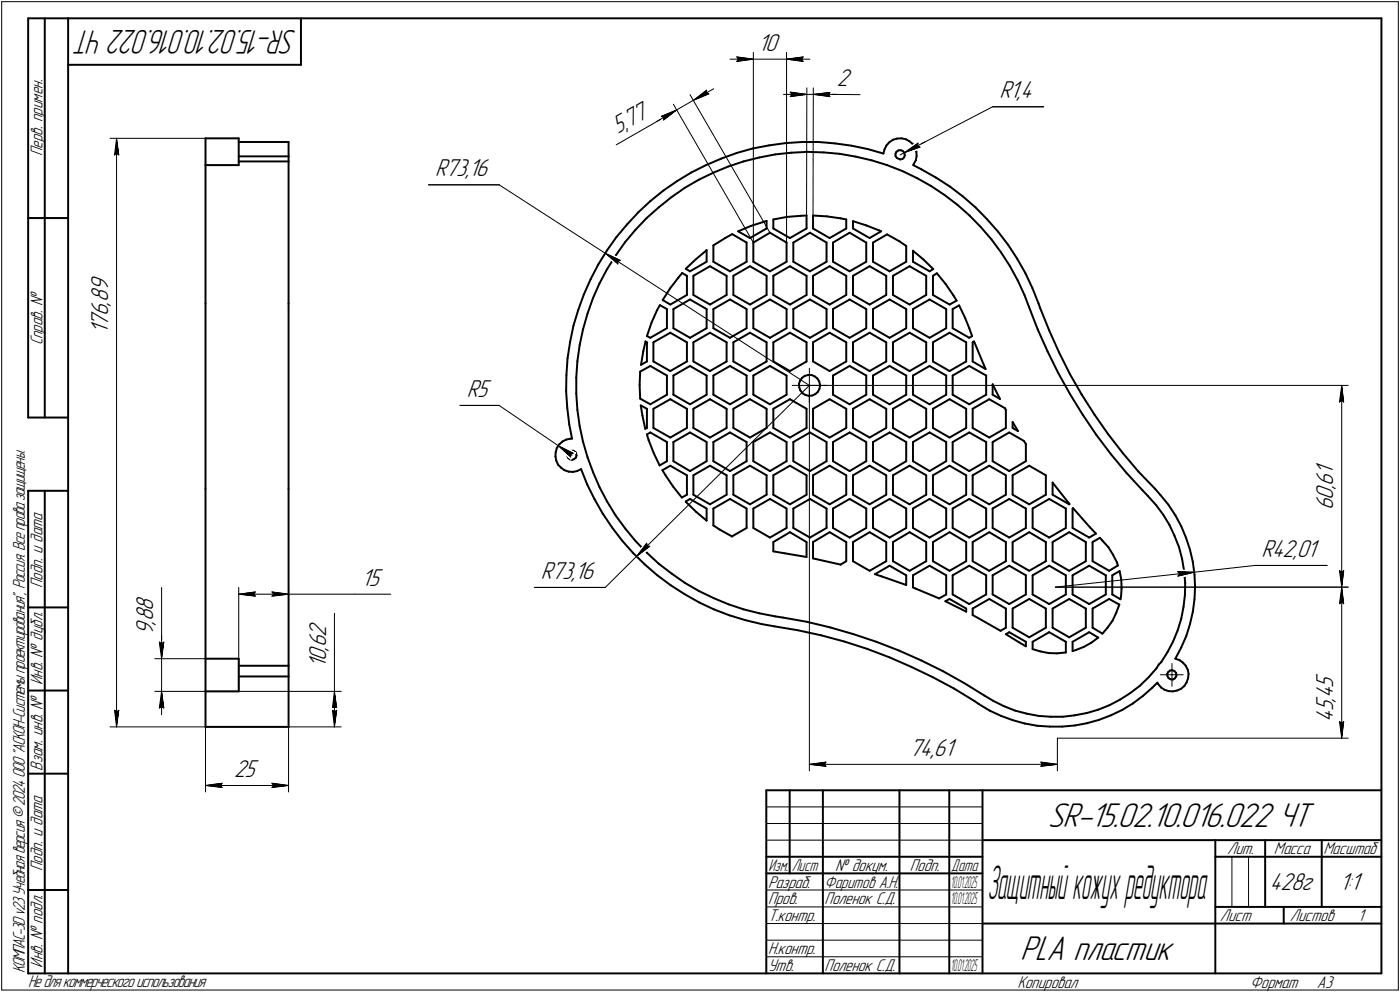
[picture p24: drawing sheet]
<svg xmlns="http://www.w3.org/2000/svg" width="421mm" height="298mm" viewBox="0 0 421 298" stroke-linecap="round" stroke-linejoin="round" font-family="sans-serif">
<defs><g id="words">
<text font-size="14.8" x="297" y="270.1">Защитныйкожухредуктора</text>
<g font-size="10.9">
<text x="315.1" y="248.5">SR-15.02.10.016.022 ЧТ</text>
<text x="306.8" y="288.5">PLA пластик</text>
</g>
<text font-size="10.8" x="89.3" y="9" transform="rotate(-180 89.3 9)">SR-15.02.10.016.022 ЧТ</text>
<g font-size="7.8">
<text x="228" y="15.2">10</text>
<text x="251.6" y="25.9">2</text>
<text x="300.5" y="29.6">R1,4</text>
<text x="185.8" y="40.3" transform="rotate(-30 185.8 40.3)">5,</text>
<text x="189.1" y="38.4" transform="rotate(-30 189.1 38.4)">77</text>
<text x="130.9" y="53">R73,16</text>
<text x="32.6" y="87.6" transform="rotate(-90 32.6 87.6)">9</text>
<text x="32.6" y="95" transform="rotate(-90 32.6 95)">6</text>
<text x="32.6" y="91.8" transform="rotate(-90 32.6 91.8)">,</text>
<text x="32.6" y="90.8" transform="rotate(-90 32.6 90.8)">8</text>
<text x="32.6" y="100.3" transform="rotate(-90 32.6 100.3)">1</text>
<text x="32.6" y="98.2" transform="rotate(-90 32.6 98.2)">7</text>
<text x="140.4" y="119.3">R5</text>
<text x="401" y="142.8" transform="rotate(-90 401 142.8)">1</text>
<text x="401" y="147" transform="rotate(-90 401 147)">,</text>
<text x="401" y="146" transform="rotate(-90 401 146)">6</text>
<text x="401" y="153.4" transform="rotate(-90 401 153.4)">6</text>
<text x="401" y="150.2" transform="rotate(-90 401 150.2)">0</text>
<text x="379.4" y="167.4">R42,01</text>
<text x="108.8" y="176">15</text>
<text x="162.7" y="174">R73,16</text>
<text x="46.1" y="183.5" transform="rotate(-90 46.1 183.5)">8</text>
<text x="46.1" y="190.9" transform="rotate(-90 46.1 190.9)">9</text>
<text x="46.1" y="187.7" transform="rotate(-90 46.1 187.7)">,</text>
<text x="46.1" y="186.7" transform="rotate(-90 46.1 186.7)">8</text>
<text x="98.1" y="191.3" transform="rotate(-90 98.1 191.3)">2</text>
<text x="98.1" y="195.5" transform="rotate(-90 98.1 195.5)">,</text>
<text x="98.1" y="194.5" transform="rotate(-90 98.1 194.5)">6</text>
<text x="98.1" y="200.8" transform="rotate(-90 98.1 200.8)">1</text>
<text x="98.1" y="198.7" transform="rotate(-90 98.1 198.7)">0</text>
<text x="401" y="209.9" transform="rotate(-90 401 209.9)">4</text>
<text x="401" y="206.7" transform="rotate(-90 401 206.7)">5</text>
<text x="401" y="213.7" transform="rotate(-90 401 213.7)">5</text>
<text x="401" y="210.9" transform="rotate(-90 401 210.9)">,</text>
<text x="401" y="216.9" transform="rotate(-90 401 216.9)">4</text>
<text x="273.5" y="227.1">74,61</text>
<text x="70.4" y="233.5">25</text>
<text x="381.9" y="267.5">428г</text>
<text x="402.9" y="267.5">1:1</text>
</g>
<g font-size="5.4">
<text x="12.8" y="46.9" transform="rotate(-90 12.8 46.9)">Перв. примен.</text>
<text x="12.8" y="103.8" transform="rotate(-90 12.8 103.8)">Справ. !</text>
<text x="12.8" y="176.7" transform="rotate(-90 12.8 176.7)">Подп. и дата</text>
<text x="12.8" y="205.8" transform="rotate(-90 12.8 205.8)">Инв. ! дубл.</text>
<text x="12.8" y="231.6" transform="rotate(-90 12.8 231.6)">Взам. инв. !</text>
<text x="369.1" y="256.8">Лит.</text>
<text x="383.1" y="256.8">Масса</text>
<text x="398" y="256.8">Масштаб</text>
<text x="12.8" y="261.7" transform="rotate(-90 12.8 261.7)">Подп. и дата</text>
<text x="251.2" y="261.8">! докум.</text>
<text x="273.6" y="261.8">Подп.</text>
<text x="231" y="266.8">Разраб.</text>
<text x="248" y="266.8">Фаритов А.Н.</text>
<text x="231" y="271.8">Пров.</text>
<text x="248" y="271.8">Поленок С.Д.</text>
<text x="231" y="276.8">Т.контр.</text>
<text x="366.9" y="276.8">Лист</text>
<text x="387.9" y="276.8">Листов</text>
<text x="408.4" y="276.8">1</text>
<text x="231" y="286.8">Н.контр.</text>
<text x="7.5" y="292.5" transform="rotate(-90 7.5 292.5)">КОМПАС-3Dv23Учебнаяверсия©2024ООО&quot;АСКОН-Системыпроектирования&quot;, Россия. Всеправазащищены.</text>
<text x="12.8" y="290.8" transform="rotate(-90 12.8 290.8)">Инв. ! подл.</text>
<text x="231" y="291.8">Утв.</text>
<text x="248" y="291.8">Поленок С.Д.</text>
<text x="8.5" y="296.7">Недлякоммерческогоиспользования</text>
<text x="306" y="296.8">Копировал</text>
<text x="376" y="296.8">Формат</text>
<text x="396" y="296.8">A3</text>
</g>
<g font-size="5.3">
<text x="231.1" y="261.8">Изм.</text>
<text x="238.1" y="261.8">Лист</text>
<text x="286.1" y="261.8">Дата</text>
</g>
<g font-size="5.1">
<text x="286" y="266.8">1</text>
<text x="286.7" y="266.8">0.01.2025</text>
<text x="286" y="271.8">1</text>
<text x="286.7" y="271.8">0.01.2025</text>
<text x="286" y="291.8">1</text>
<text x="286.7" y="291.8">0.01.2025</text>
</g>
</g></defs>
<g fill="none" stroke="#000" stroke-width=".59">
<path d="M8.5 5.5v120zM8.5 5.5h12zM13.5 5.5v120zM20.5 5.5v287zM20.5 5.5h395zM20.5 19.5h70zM90.5 5.5v14zM415.5 5.5v287zM61.8 41.6h10zM61.8 49.6v41.6zM61.8 41.6v8zM61.8 49.6h10z"/>
<path d="M71.8 48.5h15zM71.8 42.7h15zM71.8 47h15zM71.8 41.6v8zM86.8 47v1.5zM86.8 48.5v42.7zM86.8 42.7v4.3zM199.6 57.2l4-2.8zM201.9 59.3l4-2.8zM203.6 54.4l4.3-2.6zM205.9 56.5l4.2-2.5zM207.9 51.8l4.4-2.2z"/>
<path d="M210.1 54l4.4-2.1zM212.3 49.6l4.6-1.9zM214.5 51.9l4.5-1.9zM216.9 47.7l4.7-1.7zM219 50l4.6-1.5zM221.6 46l4.8-1.4zM223.6 48.5l4.7-1.2zM226.4 44.6l4.9-.9zM228.3 47.3l4.9-.9zM231.3 43.7l4.9-.7zM233.2 46.4l4.8-.5zM236.2 43l5-.3z"/>
<path d="M238 45.9l4.9-.3zM241.2 42.7h4.9zM242.9 45.6l4.8 .2zM246.1 42.7l5 .4zM247.7 45.8l4.9 .4zM251.1 43.1l4.9 .7zM252.6 46.2l4.8 .9zM256 43.8l4.9 1zM257.4 47.1l4.7 1.1zM260.9 44.8l4.8 1.3zM262.1 48.2l4.7 1.4zM266 44.9l-.3 1.2z"/>
<path d="M266.6 43.7l-.6 1.2zM266.8 49.6l4.6 1.8zM267.5 42.8l-.9 .9zM267.5 42.8l1.1-.8zM268.6 42l1.1-.3zM269.3 46.9l.4 .6zM269.3 46.2v.7zM269.6 45.6l-.3 .6zM269.6 45.6l.6-.4zM269.7 47.5l1.1 .4zM269.7 41.7l1.4-.1zM270.2 45.2l.6-.1z"/>
<path d="M270.8 47.9l.6-.1zM270.8 45.1l.7 .3zM271.1 41.6l1.3 .2zM271.4 51.4l4.4 2.1zM271.5 45.4l.4 .5zM271.9 45.9l.2 .7zM271.9 47.2l-.5 .6zM272.1 46.6l-.2 .6zM272.4 41.8l1.1 .6zM273.5 42.4l1 .9zM274.5 43.3l.7 1.1zM274.7 49.6l2.4 1.3z"/>
<path d="M274.8 49.3l-.1 .3zM275.2 44.4l.4 1.2zM275.4 48.2l-.6 1.1zM275.6 45.6l.1 1.3zM275.7 46.9l-.3 1.3zM275.8 53.5l4.2 2.4zM277.1 50.9l4.3 2.4zM280 55.9l4.1 2.7zM281.4 53.3l4.3 2.7zM284.1 58.6l3.9 3zM285.7 56l3.9 3zM289.6 59l3.8 3.3z"/>
<path d="M8.5 65.5h12zM179.9 79.5l-2.3 4.4zM182.5 75.3l-2.6 4.2zM185.2 76.8l-2.7 4.1zM185.4 71.2l-2.9 4.1zM188 72.8l-2.8 4zM188.6 67.4l-3.2 3.8zM191.1 69.1l-3.1 3.7zM192 63.8l3.7-3.4zM192 63.8l-3.4 3.6zM194.5 65.5l-3.4 3.6zM194.5 65.5l3.6-3.2z"/>
<path d="M195.7 60.4l3.9-3.2zM198.1 62.3l3.8-3zM209.3 77.9l3.1-2.6zM212.4 75.3h.1M212.5 75.2v3.5zM214.5 73.7v5zM214.5 73.7l3.6-2.2zM214.5 78.7l5 2.8zM218.1 71.5l2.1-1.1zM220.2 70.4l4.3 2.5zM222 69.5l3.6 2zM222 69.5l3.8-1.6z"/>
<path d="M224.5 72.9v5.8zM225.6 71.5l4.9-2.8zM225.8 67.9l4-1.3zM226.6 72.9v5.8zM226.6 78.7l5 2.8zM226.6 72.9l5-3zM229.8 66.6l.7-.2zM230.5 66.4v2.3zM231.6 69.9l5 3zM232.6 66v2.7zM232.6 68.7l5 2.8zM232.6 66l4-.8z"/>
<path d="M236.6 72.9v5.8zM236.6 65.2l4.2-.3zM237.6 71.5l5-2.8zM238.6 78.7l5 2.8zM238.6 72.9l5-3zM238.6 72.9v5.8zM240.8 64.9l1.8-.1zM242.6 64.8v3.9zM243.6 69.9l5 3zM244.5 64.8v3.9zM244.5 68.7l5 2.8zM244.5 64.8l4.2 .2z"/>
<path d="M248.6 72.9v5.8zM248.7 65l4.1 .6zM249.5 71.5l5-2.8zM250.5 72.9l5-3zM250.5 72.9v5.8zM250.5 78.7l5 2.8zM252.8 65.6l1.7 .4zM254.5 66v2.7zM255.5 69.9l5 3zM256.5 68.7l5 2.8zM256.5 66.5l4 1.2zM256.5 66.5v2.2z"/>
<path d="M260.5 67.7l3.9 1.6zM260.5 72.9v5.8zM261.5 71.5l3.5-2zM262.6 78.7l4.9 2.8zM262.6 72.9v5.8zM262.6 72.9l4.2-2.5zM264.4 69.3l.6 .2zM266.8 70.4l3.6 2.1zM270.4 72.5l2.1 1.4zM272.5 73.9v4.8zM274.6 75.4v3.3zM274.6 75.4l3.1 2.6z"/>
<path d="M274.6 78.7l5 2.8zM277.7 78l3 2.9zM288 61.6l3.6 3.2zM291.6 64.8l3.4 3.4zM293.4 62.3l3.4 3.6zM295 68.2l3.2 3.8zM296.8 65.9l3.3 3.7zM298.2 72l2.9 3.9zM300.1 69.6l3.1 4zM301.1 75.9l2.6 4zM303.2 73.6l2.7 4.1zM303.7 79.9l2.4 4.3z"/>
<path d="M305.9 77.7l2.5 4.3zM61.8 91.2v55.7zM86.8 91.2v55.7zM172.5 97.9l-1.1 4.9zM173.9 93.1l-1.4 4.8zM175.3 99l-1 4.7zM175.6 88.5l-1.7 4.6zM176.7 94.2l-1.4 4.8zM177.6 83.9l-2 4.6zM178.3 89.7l-1.6 4.5zM180.3 85.3l-2 4.4zM182.5 80.9l-2.2 4.4z"/>
<path d="M195.9 97l-1.3 4zM197.6 93.2l-1.7 3.8zM198.5 91.7l-.9 1.5zM198.5 91.7l2.1 1.2zM199.3 90.2l2.3 1.3zM200.6 92.9v5.7zM201.5 86.7l-2.2 3.5zM201.6 100l5 2.9zM201.6 91.5l5-2.9zM202.5 92.9l5-2.9zM202.5 92.9v5.7zM202.5 98.6l5 2.9z"/>
<path d="M204 83.4l-2.5 3.3zM205.1 82l-1.1 1.4zM205.1 82l1.5 .9zM206.2 80.8l3.1-2.9zM206.2 80.8l1.3 .7zM206.6 82.9v5.7zM207.5 90l5 2.9zM207.5 81.5l5-2.8zM208.5 82.9l5-2.9zM208.5 82.9v5.7zM208.5 88.6l5 2.9zM212.5 92.9v5.7z"/>
<path d="M213.5 80l5 2.9zM213.5 91.5l5-2.9zM213.5 100l5 2.9zM214.5 98.6l5 2.9zM214.5 92.9l5-2.9zM214.5 92.9v5.7zM218.5 82.9v5.7zM219.5 90l5 2.9zM219.5 81.5l5-2.8zM220.6 88.6l5 2.9zM220.6 82.9v5.7zM220.6 82.9l5-2.9z"/>
<path d="M224.5 92.9v5.7zM225.6 91.5l4.9-2.9zM225.6 80l4.9 2.9zM225.6 100l4.9 2.9zM226.6 92.9l5-2.9zM226.6 98.6l5 2.9zM226.6 92.9v5.7zM230.5 82.9v5.7zM231.6 81.5l5-2.8zM231.6 90l5 2.9zM232.6 88.6l5 2.9zM232.6 82.9l5-2.9z"/>
<path d="M232.6 82.9v5.7zM236.6 92.9v5.7zM237.6 91.5l5-2.9zM237.6 80l5 2.9zM237.6 100l5 2.9zM238.6 92.9l5-2.9zM238.6 98.6l5 2.9zM238.6 92.9v5.7zM242.6 82.9v5.7zM243.6 81.5l5-2.8zM243.6 90l5 2.9zM244.5 82.9v5.7z"/>
<path d="M244.5 82.9l5-2.9zM244.5 88.6l5 2.9zM248.6 92.9v5.7zM249.5 100l5 2.9zM249.5 80l5 2.9zM249.5 91.5l5-2.9zM250.5 92.9l5-2.9zM250.5 98.6l5 2.9zM250.5 92.9v5.7zM254.5 82.9v5.7zM255.5 81.5l5-2.8zM255.5 90l5 2.9z"/>
<path d="M256.5 82.9v5.7zM256.5 82.9l5-2.9zM256.5 88.6l5 2.9zM260.5 92.9v5.7zM261.5 100l5 2.9zM261.5 91.5l5-2.9zM261.5 80l5 2.9zM262.6 92.9l4.9-2.9zM262.6 98.6l4.9 2.9zM262.6 92.9v5.7zM266.5 82.9v5.7zM267.5 90l5 2.9z"/>
<path d="M267.5 81.5l5-2.8zM268.6 88.6l5 2.9zM268.6 82.9l5-2.9zM268.6 82.9v5.7zM272.5 92.9v5.7zM273.6 80l5 2.9zM273.6 100l5 2.9zM273.6 91.5l5-2.9zM274.6 92.9v5.7zM274.6 92.9l5-2.9zM274.6 98.6l5 2.9zM278.6 82.9v5.7z"/>
<path d="M279.6 90l5 2.9zM279.6 81.5l1.1-.6zM280.6 82.9l1.2-.8zM280.6 82.9v5.7zM280.6 88.6l5 2.9zM281.8 82.1l2.6 3.2zM284.4 85.3l2.4 3.5zM284.6 92.9v5.7zM285.6 100l5 2.9zM285.6 91.5l2.1-1.2zM286.5 92.9l2-1.1zM286.5 98.6l5 2.9z"/>
<path d="M286.5 92.9v5.7zM286.8 88.8l.9 1.5zM288.5 91.8l1.7 3.7zM290.2 95.5l1.3 3.1zM291.5 98.6l.9 2.4zM306.1 84.2l2 4.4zM308.1 88.6l1.4 3.6zM308.4 82l2.1 4.5zM309.5 92.2l2.6 6.8zM310.5 86.5l1.8 4.7zM312.1 99l2.9 6.6zM312.3 91.2l.5 1.4z"/>
<path d="M312.8 92.6l2.8 6.7zM315.6 99.3l2.9 6.6zM170.3 117.6l.3 5zM170.3 112.7v4.9zM170.7 107.7l-.4 5zM171.4 102.8l-.7 4.9zM173.3 118.3l.4 4.9zM173.3 113.5v4.8zM173.7 108.5l-.4 5zM174.3 103.7l-.6 4.8zM192.4 115.7l.1 4.1zM192.5 111.7l-.1 4z"/>
<path d="M192.5 119.8l3.1 1.7zM192.5 111.7l3.1-1.7zM192.8 109.6l1.8-1zM193.5 105.6l-.7 4zM194.1 102.6l.5 .3zM194.1 102.6l-.6 3zM194.6 101l1 .5zM194.6 102.9v5.7zM195.6 110l5 2.9zM195.6 101.5l5-2.9zM196.5 102.9v5.7zM196.5 102.9l5.1-2.9z"/>
<path d="M196.5 108.6l5.1 2.9zM200.6 112.9v5.7zM201.6 120l5 2.9zM201.6 111.5l5-2.9zM202.5 112.9v5.7zM202.5 112.9l5-2.9zM202.5 118.6l5 2.9zM206.6 102.9v5.7zM207.5 101.5l5-2.9zM207.5 110l5 2.9zM208.5 102.9v5.7zM208.5 108.6l5 2.9z"/>
<path d="M208.5 102.9l5-2.9zM212.5 112.9v5.7zM213.5 111.5l5-2.9zM213.5 120l5 2.9zM214.5 112.9v5.7zM214.5 118.6l5 2.9zM214.5 112.9l5-2.9zM218.5 102.9v5.7zM219.5 110l5 2.9zM219.5 101.5l5-2.9zM220.6 108.6l5 2.9zM220.6 102.9v5.7z"/>
<path d="M220.6 102.9l5-2.9zM224.5 112.9v5.7zM225.6 111.5l4.9-2.9zM225.6 120l4.9 2.9zM226.6 112.9l5-2.9zM226.6 118.6l5 2.9zM226.6 112.9v5.7zM230.5 102.9v5.7zM231.6 110l5 2.9zM231.6 101.5l5-2.9zM232.6 102.9l5-2.9zM232.6 102.9v5.7z"/>
<path d="M232.6 108.6l5 2.9zM236.6 112.9v5.7zM237.6 111.5l5-2.9zM237.6 120l5 2.9zM240.3 115.4l.1 1zM240.4 116.4l.3 .9zM240.6 114.4l-.3 1zM240.7 117.3l.7 .9zM241.2 113.5l-.6 .9zM241.2 113.5l.9-.6zM241.4 118.2l.8 .5zM242.1 112.9l1-.2z"/>
<path d="M242.2 118.7l1 .3zM242.6 102.9v5.7zM243.1 112.7h1zM243.2 119l1.1-.1zM243.6 101.5l5-2.9zM244.1 112.7l.9 .4zM244.3 118.9l.9-.5zM244.5 102.9v5.7zM244.5 108.6l5 2.9zM244.5 102.9l5-2.9zM245 113.1l.8 .6zM245.2 118.4l.8-.6z"/>
<path d="M245.8 113.7l.6 .9zM246.4 114.6l.2 1.1zM246.5 116.8l-.5 1zM246.6 115.8l-.1 1zM246.6 115.7v.1zM249.5 120l5 2.9zM249.5 111.5l5-2.9zM250.5 112.9l5-2.9zM250.5 112.9v5.7zM250.5 118.6l5 2.9zM254.5 102.9v5.7zM255.5 101.5l5-2.9z"/>
<path d="M255.5 110l5 2.9zM256.5 102.9l5-2.9zM256.5 108.6l5 2.9zM256.5 102.9v5.7zM260.5 112.9v5.7zM261.5 120l5 2.9zM261.5 111.5l5-2.9zM262.6 112.9v5.7zM262.6 118.6l4.9 2.9zM262.6 112.9l4.9-2.9zM266.5 102.9v5.7zM267.5 110l5 2.9z"/>
<path d="M267.5 101.5l5-2.9zM268.6 102.9l5-2.9zM268.6 108.6l5 2.9zM268.6 102.9v5.7zM272.5 112.9v5.7zM273.6 120l5 2.9zM273.6 111.5l5-2.9zM274.6 118.6l5 2.9zM274.6 112.9v5.7zM274.6 112.9l5-2.9zM278.6 102.9v5.7zM279.6 101.5l5-2.9z"/>
<path d="M279.6 110l5 2.9zM280.6 102.9l5-2.9zM280.6 108.6l5 2.9zM280.6 102.9v5.7zM284.6 112.9v5.7zM285.6 111.5l5-2.9zM285.6 120l5 2.9zM286.5 112.9v5.7zM286.5 112.9l5-2.9zM286.5 118.6l5 2.9zM290.6 102.9v5.7zM291.5 101.5l.9-.5z"/>
<path d="M291.5 110l5.1 2.9zM292.5 108.6l3.9 2.3zM292.5 102.9v5.7zM292.5 102.9l.4-.3zM292.9 102.6l3 7.1zM295.9 109.7l.5 1.2zM296.6 112.9v5.7zM297.5 120l4.8 2.7zM298.5 118.6l2.2 1.3zM298.5 115.5v3.1zM298.5 115.5l2.2 4.4zM315 105.6l3.3 6.5z"/>
<path d="M318.3 112.1l3.5 6.3zM318.5 105.9l3.2 6.5zM321.7 112.4l3.6 6.1zM321.8 118.4l3.8 6.2zM325.3 118.5l3.9 6.1zM8.5 125.5h12zM167 137.2l.3 1.2zM167.1 135.9l-.1 1.3zM167.3 138.4l.5 1.2zM167.5 134.6l-.4 1.3zM167.8 139.6l.9 .9zM168.2 133.5l-.7 1.1z"/>
<path d="M168.2 133.5l1-.8zM169.2 132.7l1.1-.6zM170.3 132.1l1.3-.3zM170.6 122.6l.6 4.9zM170.6 136.9l.3 .7zM170.7 136.2l-.1 .7zM170.9 137.6l.5 .4zM171.1 135.7l-.4 .5zM171.1 135.7l.7-.2zM171.2 127.5l.8 4.3zM171.4 138l.6 .2zM171.6 131.8h.4z"/>
<path d="M171.8 135.5h.7zM172 138.2l.6-.2zM172.5 135.5l.5 .3zM172.6 138l.5-.4zM173 135.8l.1 .2zM173.1 136l.3 .9zM173.4 136.9l-.3 .7zM173.7 123.2l.6 4.8zM174.3 128l1 4.8zM175.3 132.8l1.4 4.6zM176.7 137.4l1.7 4.6zM192.7 121.8l1.9 1.1z"/>
<path d="M192.7 121.8l.5 3.1zM193.2 124.9l.9 4zM194.1 128.9l.5-.3zM194.6 130.6l1-.6zM194.6 122.9v5.7zM194.6 130.6l.5 1.6zM195.1 132.2l1.5 3.9zM195.6 130l5 2.8zM195.6 121.5l5-2.9zM196.5 122.9l5.1-2.9zM196.5 122.9v5.7zM196.5 128.6l5.1 2.9z"/>
<path d="M196.6 136.1l1.8 3.8zM198.4 139.9l2.2-1.3zM200.6 132.8v5.8zM201.6 140l5 2.8zM201.6 131.5l5-2.9zM202.5 138.6l5 3zM202.5 132.8v5.8zM202.5 132.8l5-2.8zM206.6 122.9v5.7zM207.5 121.5l5-2.9zM207.5 130l5 2.8zM208.5 128.6l5 2.9z"/>
<path d="M208.5 122.9v5.7zM208.5 122.9l5-2.9zM212.5 132.8v5.8zM213.5 140l5 2.8zM213.5 131.5l5-2.9zM214.5 132.8l5-2.8zM214.5 132.8v5.8zM214.5 138.6l5 3zM218.5 122.9v5.7zM219.5 121.5l5-2.9zM219.5 130l5 2.8zM220.6 122.9v5.7z"/>
<path d="M220.6 122.9l5-2.9zM220.6 128.6l5 2.9zM224.5 132.8v5.8zM225.6 140l4.9 2.8zM225.6 131.5l4.9-2.9zM226.6 138.6l5 3zM226.6 132.8v5.8zM226.6 132.8l5-2.8zM230.5 122.9v5.7zM231.6 121.5l5-2.9zM231.6 130l5 2.8zM232.6 122.9v5.7z"/>
<path d="M232.6 128.6l5 2.9zM232.6 122.9l5-2.9zM236.6 132.8v5.8zM237.6 131.5l5-2.9zM237.6 140l5 2.8zM238.6 132.8l5-2.8zM238.6 132.8v5.8zM238.6 138.6l5 3zM242.6 122.9v5.7zM243.6 130l5 2.8zM244.5 122.9l5-2.9zM244.5 122.9v5.7z"/>
<path d="M244.5 128.6l5 2.9zM248.6 132.8v5.8zM249.5 140l5 2.8zM249.5 131.5l5-2.9zM250.5 138.6l5 3zM250.5 132.8v5.8zM250.5 132.8l5-2.8zM254.5 122.9v5.7zM255.5 121.5l5-2.9zM255.5 130l5 2.8zM256.5 122.9v5.7zM256.5 122.9l5-2.9z"/>
<path d="M256.5 128.6l5 2.9zM260.5 132.8v5.8zM261.5 140l5 2.8zM261.5 131.5l5-2.9zM262.6 132.8l4.9-2.8zM262.6 138.6l4.9 3zM262.6 132.8v5.8zM266.5 122.9v5.7zM267.5 130l5 2.8zM267.5 121.5l5-2.9zM268.6 128.6l5 2.9zM268.6 122.9l5-2.9z"/>
<path d="M268.6 122.9v5.7zM272.5 132.8v5.8zM273.6 131.5l5-2.9zM273.6 140l5 2.8zM274.6 138.6l5 3zM274.6 132.8l5-2.8zM274.6 132.8v5.8zM278.6 122.9v5.7zM279.6 121.5l5-2.9zM279.6 130l5 2.8zM280.6 128.6l5 2.9zM280.6 122.9l5-2.9z"/>
<path d="M280.6 122.9v5.7zM284.6 132.8v5.8zM285.6 140l5 2.8zM285.6 131.5l5-2.9zM286.5 132.8l5-2.8zM286.5 132.8v5.8zM286.5 138.6l5 3zM290.6 122.9v5.7zM291.5 130l5.1 2.8zM291.5 121.5l5.1-2.9zM292.5 128.6l5 2.9zM292.5 122.9l5-2.9z"/>
<path d="M292.5 122.9v5.7zM296.6 132.8v5.8zM297.5 131.5l5-2.9zM297.5 140l5 2.8zM298.5 132.8l5-2.8zM298.5 138.6l5 3zM298.5 132.8v5.8zM302.3 122.7l.2 .6zM302.5 123.3v5.3zM303.5 130l4.4 2.5zM304.5 126.8v1.8zM304.5 128.6l1.7 .9z"/>
<path d="M304.5 126.8l1.7 2.7zM307.9 132.5l.6 .9zM308.5 133.4v5.2zM309.5 140l5 2.8zM325.6 124.6l4.1 6zM329.2 124.6l4.1 6zM329.7 130.6l4.4 5.9zM333.3 130.6l4.4 5.6zM334.1 136.5l4.7 5.6zM337.7 136.2l4.7 5.5zM8.5 147.5v145zM8.5 147.5h12z"/>
<path d="M13.5 147.5v145zM61.8 146.9v51.1zM86.8 146.9v53.2zM168.7 140.5l1.1 .8zM169.8 141.3l1.2 .4zM171 141.7l1.3 .1zM172.3 141.8l1.3-.2zM173.6 141.6l1.2-.6zM174.8 141l1.8 4.6zM176.6 145.6l2.2 4.4zM178.4 142l1.9 4.5zM178.8 150l2.5 4.3z"/>
<path d="M180.3 146.5l2.3 4.3zM181.3 154.3l2.8 4.2zM182.6 150.8l2.6 4.1zM184.1 158.5l3 4zM185.2 154.9l2.8 3.9zM188 158.8l3.2 3.8zM199.2 141.3l2.4-1.3zM199.2 141.3l1 1.5zM200.2 142.8l2.2 3.4zM202.4 146.2l2.7 3.3zM205.1 149.5l1.5-.8zM206.2 150.7l1.3-.8z"/>
<path d="M206.2 150.7l.1 .2zM206.3 150.9l3.1 2.9zM206.6 142.8v5.9zM207.5 149.9l5 2.9zM207.5 141.6l5-3zM208.5 142.8l5-2.8zM208.5 148.7l5 2.9zM208.5 142.8v5.9zM209.4 153.8l3.1 2.7zM212.5 152.8v3.7zM213.5 151.6l5-2.9zM214.5 152.8v5.1z"/>
<path d="M214.5 152.8l5-2.9zM214.5 157.9l2 1.3zM216.5 159.2l3.6 2zM218.5 142.8v5.9zM219.5 141.6l5-3zM219.5 149.9l5 2.9zM220.6 142.8l5-2.8zM220.6 142.8v5.9zM220.6 148.7l5 2.9zM224.5 152.8v5.9zM225.6 151.6l4.9-2.9zM226.6 152.8v5.9z"/>
<path d="M226.6 152.8l5-2.9zM226.6 158.7l5 2.8zM230.5 142.8v5.9zM231.6 149.9l5 2.9zM231.6 141.6l5-3zM232.6 142.8v5.9zM232.6 142.8l5-2.8zM232.6 148.7l5 2.9zM236.6 152.8v5.9zM237.6 151.6l5-2.9zM237.6 159.9l5 3zM238.6 152.8v5.9z"/>
<path d="M238.6 158.7l5 2.8zM238.6 152.8l5-2.9zM242.6 142.8v5.9zM243.6 141.6l5-3zM243.6 149.9l5 2.9zM244.5 148.7l5 2.9zM244.5 142.8v5.9zM244.5 142.8l5-2.8zM248.6 152.8v5.9zM249.5 151.6l5-2.9zM249.5 159.9l5 3zM250.5 152.8v5.9z"/>
<path d="M250.5 158.7l5 2.8zM250.5 152.8l5-2.9zM254.5 142.8v5.9zM255.5 141.6l5-3zM255.5 149.9l5 2.9zM256.5 142.8v5.9zM256.5 142.8l5-2.8zM256.5 148.7l5 2.9zM260.5 152.8v5.9zM261.5 151.6l5-2.9zM261.5 159.9l5 3zM262.6 158.7l4.9 2.8z"/>
<path d="M262.6 152.8l4.9-2.9zM262.6 152.8v5.9zM266.5 142.8v5.9zM267.5 149.9l5 2.9zM267.5 141.6l5-3zM268.6 142.8v5.9zM268.6 148.7l5 2.9zM268.6 142.8l5-2.8zM272.5 152.8v5.9zM273.6 159.9l5 3zM273.6 151.6l5-2.9zM274.6 152.8l5-2.9z"/>
<path d="M274.6 152.8v5.9zM274.6 158.7l5 2.8zM278.6 142.8v5.9zM279.6 149.9l5 2.9zM279.6 141.6l5-3zM280.6 142.8v5.9zM280.6 142.8l5-2.8zM280.6 148.7l5 2.9zM284.6 152.8v5.9zM285.6 159.9l5 3zM285.6 151.6l5-2.9zM286.5 152.8v5.9z"/>
<path d="M286.5 158.7l5 2.8zM286.5 152.8l5-2.9zM290.6 142.8v5.9zM291.5 149.9l5.1 2.9zM291.5 141.6l5.1-3zM292.5 142.8v5.9zM292.5 142.8l5-2.8zM292.5 148.7l5 2.9zM296.6 152.8v5.9zM297.5 151.6l5-2.9zM297.5 159.9l5 3zM298.5 152.8v5.9z"/>
<path d="M298.5 158.7l5 2.8zM298.5 152.8l5-2.9zM302.5 142.8v5.9zM303.5 149.9l5 2.9zM303.5 141.6l5-3zM304.5 142.8l5-2.8zM304.5 142.8v5.9zM304.5 148.7l5 2.9zM308.5 152.8v5.9zM309.5 159.9l5 3zM309.5 151.6l5-2.9zM310.6 152.8l5-2.9z"/>
<path d="M310.6 158.7l5 2.8zM310.6 152.8v5.9zM314.5 142.8v5.9zM315.6 149.9l4.9 2.9zM316.6 145l4.7 6zM316.6 145v3.7zM316.6 148.7l5 2.9zM320.5 152.8v5.9zM321.3 151l.3 .5zM321.6 159.9l5 3zM321.6 151.5h.1M322.6 152.8v5.9z"/>
<path d="M322.6 152.8l.1-.1zM322.6 158.7l5 2.8zM322.7 152.7l5.1 5.8zM327.8 158.5l1.8 1.9zM338.8 142.1l4.9 5.3zM342.4 141.7l5 5.2zM343.7 147.4l1.5 1.6zM345.2 149l2.4 2.7zM347.4 146.9l1.6 1.9zM347.6 151.7l2.2 3zM349 148.8l2.4 2.8zM349.8 154.7l1.9 3z"/>
<path d="M351.4 151.6l2.1 3.3zM351.7 157.7l1.5 3.3zM353.5 154.9l1.8 3.3zM355.3 158.2l1.4 3.4zM187.1 162.5l3.3 3.7zM190.4 166.2l3.6 3.5zM191.2 162.6l3.4 3.5zM194 169.7l3.7 3.2zM194.6 166.1l3.5 3.3zM197.7 172.9l4 3zM198.1 169.4l3.9 3zM201.7 175.9l4.2 2.7z"/>
<path d="M202 172.4l4 2.8zM205.9 178.6l4.3 2.4zM206 175.2l4.2 2.4zM210.2 177.6l4.4 2.1zM214.6 179.7l4.5 1.9zM220.1 161.2l4.4-2.5zM231.6 161.5l5-2.8zM232.6 165.7l3.5 .6zM232.6 162.9v2.8zM232.6 162.9l5-3zM236.1 166.3l6.5 1.1zM242.6 162.9v4.5z"/>
<path d="M243.6 161.5l5-2.8zM244.5 162.9v4.9zM244.5 162.9l5-3zM244.5 167.8l.8 .2zM245.3 168l7.5 1.7zM252.8 169.7l1.7-1zM254.5 162.9v5.8zM255.5 161.5l5-2.8zM256.5 162.9l5-3zM256.5 162.9v5.8zM256.5 168.7l5 2.8zM261.5 171.5l5-2.8z"/>
<path d="M263.1 172.6l2.1 .6zM263.1 172.6l4.4-2.6zM265.2 173.2l7.3 2.6zM266.5 162.9v5.8zM267.5 170l5 2.9zM267.5 161.5l5-2.8zM268.6 168.7l5 2.8zM268.6 162.9v5.8zM268.6 162.9l5-3zM272.5 175.8h.1M272.5 172.9v2.9zM273.6 171.5l5-2.8z"/>
<path d="M274.6 176.5l.7 .4zM274.6 172.9v3.6zM274.6 172.9l5-2.9zM275.3 176.9l7.1 2.9zM278.6 162.9v5.8zM279.6 161.5l5-2.8zM279.6 170l5 2.9zM280.6 162.9l5-3zM280.6 168.7l5 2.8zM280.6 162.9v5.8zM282.4 179.8l2.2-1.2zM284.6 172.9v5.7z"/>
<path d="M285.6 171.5l5-2.8zM286.5 178.6l5 2.9zM286.5 172.9v5.7zM286.5 172.9l5-2.9zM290.6 162.9v5.8zM291.5 161.5l5.1-2.8zM291.5 170l5.1 2.9zM292.5 168.7l5 2.8zM292.5 162.9l5-3zM292.5 162.9v5.8zM296.6 172.9v5.7zM297.5 171.5l5-2.8z"/>
<path d="M298.5 172.9l5-2.9zM298.5 172.9v5.7zM298.5 178.6l5 2.9zM302.5 162.9v5.8zM303.5 161.5l5-2.8zM303.5 170l5 2.9zM304.5 162.9l5-3zM304.5 168.7l5 2.8zM304.5 162.9v5.8zM308.5 172.9v5.7zM309.5 171.5l5-2.8zM310.6 178.6l5 2.9z"/>
<path d="M310.6 172.9l5-2.9zM310.6 172.9v5.7zM314.5 162.9v5.8zM315.6 161.5l4.9-2.8zM315.6 170l4.9 2.9zM316.6 168.7l5 2.8zM316.6 162.9v5.8zM316.6 162.9l5-3zM320.5 172.9v5.7zM321.6 171.5l5-2.8zM322.6 172.9v5.7zM322.6 178.6l5 2.9z"/>
<path d="M322.6 172.9l5-2.9zM326.6 162.9v5.8zM327.6 161.5l2-1.1zM327.6 170l5 2.9zM328.6 168.7l5 2.8zM328.6 162.9v5.8zM328.6 162.9l2.2-1.3zM330.8 161.6l.8 .9zM331.6 162.5l1.7 1.9zM332.6 172.9v5.7zM333.3 164.4l1.4 2.2zM333.6 171.5l2.6-1.6z"/>
<path d="M334.5 172.9l2.2-1.3zM334.5 172.9v5.7zM334.5 178.6l2.5 1.5zM334.7 166.6l1.2 2.3zM335.9 168.9l.3 1zM336.7 171.6l.5 2.6zM337.1 179.3l-.1 .8zM337.2 174.2l.1 2.6zM337.3 176.8l-.2 2.5zM353.2 161l1.4 3.4zM354.6 164.4l.9 3.6zM355.5 168l.6 3.5z"/>
<path d="M356.1 171.5l.3 3.7zM356.4 178.8l-.5 3.6zM356.4 175.2v3.6zM356.7 161.6l1.2 3.6zM357.9 165.2l.8 3.6zM358.7 168.8l.5 3.8zM359.2 172.6l.2 3.8zM359.4 176.4l-.2 3.7zM8.5 182.5h12zM61.8 198h10zM61.8 198v9.8zM71.8 198v9.8z"/>
<path d="M210.2 181l4.5 2.1zM214.7 183.1l4.7 1.8zM219.1 181.6l4.6 1.5zM219.4 184.9l4.7 1.5zM223.7 183.1l4.7 1.2zM224.1 186.4l4.9 1.1zM228.4 184.3l4.9 1zM229 187.5l3.8 .7zM232.8 188.2l7.1 1.2zM233.3 185.3l2.2 .3zM235.5 185.6l7.2 1.3zM239.9 189.4l7.1 1.5z"/>
<path d="M242.7 186.9l7 1.7zM247 190.9l6.9 1.9zM249.7 188.6l7 2zM253.9 192.8l6.9 2.2zM256.7 190.6l6.9 2.3zM260.8 195l6.7 2.5zM263.6 192.9l6.7 2.6zM267.5 197.5l6.6 2.9zM270.3 195.5l6.7 3zM277 198.5l6.5 3.2zM284.3 180.7l1.3-.7zM284.3 180.7l6.3 3.1z"/>
<path d="M285.6 180l5 2.9zM290.6 182.9v.9zM291.5 181.5l5.1-2.9zM292.5 182.9l5-2.9zM292.5 184.8l1.7 1zM292.5 182.9v1.9zM294.2 185.8l6.7 3.8zM297.5 180l5 2.9zM300.9 189.6l1.6-1zM302.5 190.6l1-.6zM302.5 190.6l4 2.4zM302.5 182.9v5.7z"/>
<path d="M303.5 181.5l5-2.9zM303.5 190l5 2.9zM304.5 182.9l5-2.9zM304.5 182.9v5.7zM304.5 188.6l5 2.9zM306.5 193l2 1.2zM308.5 192.9v1.3zM309.5 191.5l5-2.9zM309.5 180l5 2.9zM310.6 192.9l5-2.9zM310.6 195.1l2.2 .6zM310.6 192.9v2.2z"/>
<path d="M312.8 195.7l2.6 .6zM314.5 182.9v5.7zM315.4 196.3h2.5zM315.6 181.5l4.9-2.9zM315.6 190l4.9 2.9zM316.6 182.9l5-2.9zM316.6 182.9v5.7zM316.6 188.6l5 2.9zM317.9 196.3l2.6-.2zM320.5 192.9v3.2zM321.6 191.5l5-2.9zM321.6 180l5 2.9z"/>
<path d="M322.6 192.9l5-2.9zM322.6 195.7l1-.4zM322.6 192.9v2.8zM323.6 195.3l2.4-.9zM326 194.4l2.3-1.3zM326.6 182.9v5.7zM327.6 190l2.7 1.6zM327.6 181.5l5-2.9zM328.3 193.1l2-1.5zM328.6 188.6l3 1.8zM328.6 182.9l5-2.9zM328.6 182.9v5.7z"/>
<path d="M333.1 188.6l-1.5 1.8zM333.6 180l3 1.7zM334.6 186.5l-1.5 2.1zM335.7 184.1l-1.1 2.4zM336.6 181.7l-.9 2.4zM348.5 199.7l-.7 1.1zM348.5 199.7l.7-.7zM351.1 196l-1.9 3zM352.8 192.8l-1.7 3.2zM353.5 198l1.3 .4zM354.2 189.5l-1.4 3.3zM354.8 198.4l1 .7z"/>
<path d="M355.3 185.9l-1.1 3.6zM355.3 194.6l-1.8 3.4zM355.8 199.1l.8 1zM355.9 182.4l-.6 3.5zM356.8 191.1l-1.5 3.5zM357.9 187.5l-1.1 3.6zM358.7 183.9l-.8 3.6zM359.2 180.1l-.5 3.8zM8.5 207.5h12zM61.8 207.8v10.6zM61.8 207.8h10zM61.8 218.4h25z"/>
<path d="M71.8 203.3h15zM71.8 200.1h15zM86.8 200.1v3.2zM86.8 203.3v15.1zM274.1 200.4l6.5 3.1zM280.6 203.5l6.3 3.4zM283.5 201.7l6.4 3.5zM286.9 206.9l6.1 3.8zM289.9 205.2l6.2 3.8zM293 210.7l1.4 .9zM294.4 211.6l3.2 1.9zM296.1 209l2.5 1.6z"/>
<path d="M297.6 213.5l3.5 1.6zM298.6 210.6l3.2 1.6zM301.1 215.1l3.4 1.3zM301.8 212.2l3.4 1.3zM304.5 216.4l3.7 1zM305.2 213.5l3.6 1zM308.2 217.4l3.7 .7zM308.8 214.5l3.5 .6zM311.9 218.1l3.8 .3zM312.3 215.1l3.7 .3zM315.7 218.4h3.7zM316 215.4h3.6z"/>
<path d="M319.4 218.4l3.9-.4zM319.6 215.4l3.6-.4zM323.2 215l3.6-.7zM323.3 218l3.6-.7zM326.8 214.3l3.5-1zM326.9 217.3l3.6-1zM330.3 213.3l3.4-1.4zM330.5 216.3l3.6-1.3zM333.7 211.9l3.2-1.7zM334.1 215l3.4-1.6zM336.9 210.2l3-1.9zM337.5 213.4l3.2-2z"/>
<path d="M339.9 208.3l2.9-2.2zM340.7 211.4l3-2.3zM342.8 206.1l2.6-2.6zM343.7 209.1l2.8-2.4zM346.5 206.7l1.6-1.6zM347.8 200.8l-2.4 2.7zM348.1 205.1l.2 .5zM348.3 205.6l.9 1zM349.2 206.6l1 .7zM350.2 207.3l1.3 .4zM351 202.5l.1 .7zM351.1 203.2l.4 .6z"/>
<path d="M351.4 201.9l.5-.4zM351.4 201.9l-.4 .6zM351.5 203.8l.5 .3zM351.5 207.7l1.2 .1zM351.9 201.5l.7-.1zM352 204.1l.7 .1zM352.6 201.4l.6 .3zM352.7 204.2l.6-.3zM352.7 207.8l1.3-.3zM353.2 201.7l.5 .5zM353.7 202.2l.1 .6zM353.7 203.3l-.4 .6z"/>
<path d="M353.8 202.8l-.1 .5zM354 207.5l1.2-.5zM355.2 207l1-.8zM356.6 200.1l.6 1.2zM356.9 205.1l-.7 1.1zM357.2 201.3l.3 1.2zM357.3 203.9l-.4 1.2zM357.5 202.5l-.2 1.4zM8.5 232.5h12zM230.5 237.5h185zM230.5 237.5v55zM237.5 237.5v25z"/>
<path d="M247.5 237.5v55zM270.5 237.5v55zM285.5 237.5v55zM295.5 237.5v55zM230.5 257.5h65zM295.5 252.5h120zM365.5 252.5v40zM365.5 257.5h15zM380.5 252.5v20zM380.5 257.5h35zM397.5 252.5v20zM8.5 267.5h12z"/>
<path d="M230.5 262.5h65zM295.5 277.5h70zM365.5 277.5h50zM365.5 272.5h50zM386.1 272.5v5zM8.5 292.5h12zM20.5 292.5h395z"/>
</g>
<g fill="none" stroke="#000" stroke-width=".3">
<path d="M.5 .5v297zM.5 .5h420zM219.5 17.8h7.1zM221.6 17.1l5 .7zM221.6 17.1l.5 .7zM221.6 18.5l5-.7zM222.1 17.8l-.5 .7zM226.6 15.7v57.2zM226.6 17.8h10zM236.6 15.7v57.2zM236.6 17.8l5 .7zM236.6 17.8l5-.7z"/>
<path d="M236.6 17.8h7zM241 17.8l.6 .7zM241.6 17.1l-.6 .7zM420.5 .5v297zM197.5 36.5l6-3.5zM198.9 35l4.6-2zM198.9 35l.7 .3zM199.2 35.6l4.3-2.6zM199.6 36.1l3.9-3.1zM199.6 35.3v.8zM202.5 31.3l24.1 41.6zM203.5 33l5-2.9z"/>
<path d="M207.5 28.4l24.1 41.5zM208.5 30.1l4.7-1.9zM208.5 30.1l4-3zM208.5 30.1l6.1-3.4zM212.4 27.9l.8 .3zM212.5 27.1l-.1 .8zM235.6 28.4h7.1zM237.7 27.7l5 .7zM237.7 27.7l.5 .7zM237.7 29l5-.6zM238.2 28.4l-.5 .6zM242.7 26.4l-.1 38.4z"/>
<path d="M242.7 28.4h1.9zM244.6 28.4h5zM244.6 26.4l-.1 38.4zM244.6 28.4l5 .6zM244.6 28.4l5-.6zM244.6 28.4h7zM249.1 28.4l.5 .6zM249.6 28.4h9.1zM249.6 27.8l-.5 .6zM298.5 32.1h15.4zM33.1 41.6h28.7zM34.5 46.6l.6-.5z"/>
<path d="M35.1 41.6l.6 5zM35.1 46.1l.6 .5zM35.1 41.6l-.6 5zM35.1 41.6v176.8zM128.9 55.5h21.2zM150.1 55.5l31.9 20.6zM185.3 43.5l13.9-7.9zM270.7 46.6l1.2-.7zM271.9 45.9l26.6-13.8zM271.9 45.9l4.8-1.7zM271.9 45.9l4.2-2.9zM271.9 45.9l6.2-3.2z"/>
<path d="M275.9 43.9l.8 .3zM276.1 43l-.2 .9zM182 76.1l4.5 2.1zM182 76.1l3.8 3.2zM182 76.1l61.4 39.7zM185.8 78.6l.7-.4zM185.8 78.6v.7zM238.3 115.8h5.1zM243.4 115.8h5.2zM243.4 115.8v5.2zM243.4 110.7v5.1zM243.4 115.8h162.1z"/>
<path d="M243.4 115.8v115.8zM403.5 115.8l.6 5zM403.5 115.8l-.7 5zM403.5 115.8v60.6zM138.3 121.8h11.8zM150.1 121.8l17.8 12.1zM167.9 133.9l4.5 2.3zM167.9 133.9l3.7 3.4zM167.9 133.9l4.1 2.9zM171.6 136.5l.8-.3zM171.6 136.5v.8zM402.8 120.8l.7-.5z"/>
<path d="M403.5 120.3l.6 .5zM48.6 176.5v16.5zM71.8 176.5v31.3zM71.8 178.6l5-.7zM71.8 178.6l5 .6zM71.8 178.6h15zM76.3 178.6l.5 .6zM76.8 177.9l-.5 .7zM81.8 179.2l5-.6zM81.8 177.9l.5 .7zM81.8 177.9l5 .7zM82.3 178.6l-.5 .6z"/>
<path d="M86.8 176.5v26.8zM86.8 178.6h20zM106.8 178.6h10.7zM160.7 176.5h21.3zM182 176.5l9.4-9.3zM191.4 167.2l4-3zM191.4 167.2l52-51.4zM194.5 163.2l-3.1 4zM194.5 163.2l.1 .9zM194.6 164.1l.8 .1zM317.4 176.4h88.1zM317.4 176.4l41.8-4.4z"/>
<path d="M354.2 171.8l.6 .6zM354.2 171.8l5 .2zM354.2 173.1l5-1.1zM354.8 172.4l-.6 .7zM359.2 172l18.2-2.1zM377.4 169.9h21.7zM402.8 171.4l.7 5zM402.8 171.4l.7 .6zM403.5 172l.6-.6zM403.5 176.4l.6 5zM403.5 176.4l-.7 5zM403.5 176.4v45.4z"/>
<path d="M404.1 171.4l-.6 5zM46.6 198h15.2zM47.9 193l.7 .5zM47.9 193l.7 5zM48.6 193v5zM48.6 193.5l.7-.5zM48.6 190.9v7.1zM48.6 198v9.8zM49.3 193l-.7 5zM100.6 184.3v18.5zM352.5 199.4v3.4zM402.8 181.4l.7-.5z"/>
<path d="M403.5 180.9l.6 .5zM33.1 218.4h28.7zM34.5 213.4l.6 5zM34.5 213.4l.6 .6zM35.1 214l.6-.6zM35.7 213.4l-.6 5zM46.6 207.8h15.2zM47.9 212.8l.7-.5zM48.6 207.8l-.7 5zM48.6 212.3l.7 .5zM48.6 207.8l.7 5zM48.6 207.8v7z"/>
<path d="M61.8 218.4v19.6zM61.8 207.8h40.8zM61.8 218.4h40.8zM86.8 218.4v19.6zM100 212.8l.6-.5zM100 213.4l.6 5zM100 213.4l.6 .6zM100.6 202.8v5zM100.6 207.8l.7 5zM100.6 212.3l.7 .5zM100.6 207.8l-.6 5zM100.6 214l.7-.6z"/>
<path d="M100.6 207.8v10.6zM101.3 213.4l-.7 5zM349 202.8h3.5zM352.5 202.8h3.4zM352.5 202.8v3.4zM402.8 216.8l.7 5zM402.8 216.8l.7 .5zM403.5 217.3l.6-.5zM404.1 216.8l-.6 5zM61.8 236.1l5-.7zM61.8 236.1l5 .5zM61.8 236.1h25z"/>
<path d="M66.3 236.1l.5 .5zM66.8 235.4l-.5 .7zM81.8 236.6l5-.5zM81.8 235.4l.5 .7zM81.8 235.4l5 .7zM82.3 236.1l-.5 .5zM243.4 229.7l5-.7zM243.4 229.7l5 .6zM243.4 229.7h74.6zM247.9 229.7l.5 .6zM248.4 229l-.5 .7zM313 230.3l5-.6z"/>
<path d="M313 229l.5 .7zM313 229l5 .7zM313.5 229.7l-.5 .6zM318 221.8h87.5zM318 221.8v9.8zM230.5 247.5h65zM230.5 252.5h65zM230.5 242.5h65zM370.5 257.5v15zM375.5 257.5v15zM230.5 267.5h65zM230.5 272.5h65z"/>
<path d="M230.5 277.5h65zM.5 297.5h420zM230.5 282.5h65zM230.5 287.5h65z"/>
</g>
<g fill="#fff" stroke="#fff" stroke-width=".3">
<path d="M26.9 82.5h7.2zM26.9 82.6h7.2zM26.9 82.7h7.2zM26.9 82.8h7.2zM26.9 82.9h7.2zM26.9 83h7.2zM26.9 83.1h7.2zM26.9 83.1h7.2zM26.9 83.2h7.2zM26.9 83.3h7.2zM26.9 83.4h7.2zM26.9 83.5h7.2zM26.9 83.6h7.2zM26.9 83.7h7.2zM26.9 83.7h7.2zM26.9 83.8h7.2zM26.9 83.9h7.2zM26.9 84h7.2zM26.9 84.1h7.2zM26.9 84.2h7.2zM26.9 84.2h7.2zM26.9 84.3h7.2zM26.9 84.4h7.2zM26.9 84.5h7.2zM26.9 84.6h7.2zM26.9 84.7h7.2zM26.9 84.8h7.2zM26.9 84.8h7.2zM26.9 84.9h7.2zM26.9 85h7.2zM26.9 85.1h7.2zM26.9 85.2h7.2zM26.9 85.3h7.2zM26.9 85.3h7.2zM26.9 85.4h7.2zM26.9 85.5h7.2zM26.9 85.6h7.2zM26.9 85.7h7.2zM26.9 85.8h7.2zM26.9 85.9h7.2zM26.9 85.9h7.2zM26.9 86h7.2zM26.9 86.1h7.2zM26.9 86.2h7.2zM26.9 86.3h7.2zM26.9 86.4h7.2zM26.9 86.4h7.2zM26.9 86.5h7.2zM26.9 86.6h7.2zM26.9 86.7h7.2zM26.9 86.8h7.2zM26.9 86.9h7.2zM26.9 87h7.2zM26.9 87h7.2zM26.9 87.1h7.2zM26.9 87.2h7.2zM26.9 87.3h7.2zM26.9 87.4h7.2zM26.9 87.5h7.2zM26.9 87.5h7.2zM26.9 87.6h7.2zM26.9 87.7h7.2zM26.9 87.8h7.2zM26.9 87.9h7.2zM26.9 88h7.2zM26.9 88.1h7.2zM26.9 88.1h7.2zM26.9 88.2h7.2zM26.9 88.3h7.2zM26.9 88.4h7.2zM26.9 88.5h7.2zM26.9 88.6h7.2zM26.9 88.6h7.2zM26.9 88.7h7.2zM26.9 88.8h7.2zM26.9 88.9h7.2zM26.9 89h7.2zM26.9 89.1h7.2zM26.9 89.2h7.2zM26.9 89.2h7.2zM26.9 89.3h7.2zM26.9 89.4h7.2zM26.9 89.5h7.2zM26.9 89.6h7.2zM26.9 89.7h7.2zM26.9 89.7h7.2zM26.9 89.8h7.2zM26.9 89.9h7.2zM26.9 90h7.2zM26.9 90.1h7.2zM26.9 90.2h7.2zM26.9 90.3h7.2zM26.9 90.3h7.2zM26.9 90.4h7.2zM26.9 90.5h7.2zM26.9 90.6h7.2zM26.9 90.7h7.2zM26.9 90.8h7.2zM26.9 90.8h7.2zM26.9 90.9h7.2zM26.9 91h7.2zM26.9 91.1h7.2zM26.9 91.2h7.2zM26.9 91.3h7.2zM26.9 91.4h7.2zM26.9 91.4h7.2zM26.9 91.5h7.2zM26.9 91.6h7.2zM26.9 91.7h7.2zM26.9 91.8h7.2zM26.9 91.9h7.2zM26.9 91.9h7.2zM26.9 92h7.2zM26.9 92.1h7.2zM26.9 92.2h7.2zM26.9 92.3h7.2zM26.9 92.4h7.2zM26.9 92.5h7.2zM26.9 92.5h7.2zM26.9 92.6h7.2zM26.9 92.7h7.2zM26.9 92.8h7.2zM26.9 92.9h7.2zM26.9 93h7.2zM26.9 93h7.2zM26.9 93.1h7.2zM26.9 93.2h7.2zM26.9 93.3h7.2zM26.9 93.4h7.2zM26.9 93.5h7.2zM26.9 93.6h7.2zM26.9 93.6h7.2zM26.9 93.7h7.2zM26.9 93.8h7.2zM26.9 93.9h7.2zM26.9 94h7.2zM26.9 94.1h7.2zM26.9 94.1h7.2zM26.9 94.2h7.2zM26.9 94.3h7.2zM26.9 94.4h7.2zM26.9 94.5h7.2zM26.9 94.6h7.2zM26.9 94.7h7.2zM26.9 94.7h7.2zM26.9 94.8h7.2zM26.9 94.9h7.2zM26.9 95h7.2zM26.9 95.1h7.2zM26.9 95.2h7.2zM26.9 95.2h7.2zM26.9 95.3h7.2zM26.9 95.4h7.2zM26.9 95.5h7.2zM26.9 95.6h7.2zM26.9 95.7h7.2zM26.9 95.8h7.2zM26.9 95.8h7.2zM26.9 95.9h7.2zM26.9 96h7.2zM26.9 96.1h7.2zM26.9 96.2h7.2zM26.9 96.3h7.2zM26.9 96.4h7.2zM26.9 96.4h7.2zM26.9 96.5h7.2zM26.9 96.6h7.2zM26.9 96.7h7.2zM26.9 96.8h7.2zM26.9 96.9h7.2zM26.9 96.9h7.2zM26.9 97h7.2zM26.9 97.1h7.2zM26.9 97.2h7.2zM26.9 97.3h7.2zM26.9 97.4h7.2zM26.9 97.5h7.2zM26.9 97.5h7.2zM26.9 97.6h7.2zM26.9 97.7h7.2zM26.9 97.8h7.2zM26.9 97.9h7.2zM26.9 98h7.2zM26.9 98h7.2zM26.9 98.1h7.2zM26.9 98.2h7.2zM26.9 98.3h7.2zM26.9 98.4h7.2zM26.9 98.5h7.2zM26.9 98.6h7.2zM26.9 98.6h7.2zM26.9 98.7h7.2zM26.9 98.8h7.2zM26.9 98.9h7.2zM26.9 99h7.2zM26.9 99.1h7.2zM26.9 99.1h7.2zM26.9 99.2h7.2zM26.9 99.3h7.2zM26.9 99.4h7.2zM26.9 99.5h7.2zM26.9 99.6h7.2zM26.9 99.7h7.2zM26.9 99.7h7.2zM26.9 99.8h7.2zM26.9 99.9h7.2zM26.9 100h7.2zM26.9 100.1h7.2zM26.9 100.2h7.2z"/>
<path d="M33.9 212.9h2.4zM34 213h2.3zM34 213.1h2.3zM34 213.2h2.3zM34 213.3h2.3zM34 213.4h2.3zM34 213.4h2.3zM34 213.5h2.3zM34 213.6h2.2zM34 213.7h2.2zM34 213.8h2.2zM34 213.9h2.2zM34 214h2.2zM34 214h2.2zM34 214.1h2.2zM34.1 214.2h2.1zM34.1 214.3h2.1zM34.1 214.4h2.1zM34.1 214.5h2.1zM34.1 214.5h2.1zM34.1 214.6h2.1zM34.1 214.7h2.1zM34.1 214.8h2zM34.2 214.9h1.9zM34.2 215h1.9zM34.2 215.1h1.9zM34.2 215.1h1.9zM34.2 215.2h1.9zM34.2 215.3h1.9zM34.2 215.4h1.9zM34.3 215.5h1.7zM34.3 215.6h1.7zM34.3 215.6h1.7zM34.3 215.7h1.7zM34.3 215.8h1.7zM34.3 215.9h1.7zM34.3 216h1.7zM34.4 216.1h1.5zM34.4 216.2h1.5zM34.4 216.2h1.5zM34.4 216.3h1.5zM34.4 216.4h1.5zM34.4 216.5h1.5zM34.4 216.6h1.5zM34.4 216.7h1.4zM34.5 216.7h1.3zM34.5 216.8h1.3zM34.5 216.9h1.2zM34.5 217h1.2zM34.5 217.1h1.1zM34.6 217.2h1zM34.6 217.3h1zM34.7 217.3h.9zM34.7 217.4h.9zM34.7 217.5h.8zM34.8 217.6h.7zM34.8 217.7h.6zM34.8 217.8h.6zM34.9 217.8h.4zM34.9 217.9h.4zM35 218h.3zM35 218.1h.2zM35 218.2h.2z"/>
<path d="M35 41.8h.2zM35 41.9h.2zM35 42h.3zM34.9 42.1h.4zM34.9 42.2h.4zM34.8 42.2h.6zM34.8 42.3h.6zM34.8 42.4h.7zM34.7 42.5h.8zM34.7 42.6h.9zM34.7 42.7h.9zM34.6 42.8h1zM34.6 42.8h1zM34.5 42.9h1.1zM34.5 43h1.2zM34.5 43.1h1.2zM34.5 43.2h1.3zM34.5 43.3h1.3zM34.4 43.3h1.4zM34.4 43.4h1.5zM34.4 43.5h1.5zM34.4 43.6h1.5zM34.4 43.7h1.5zM34.4 43.8h1.5zM34.4 43.9h1.5zM34.4 43.9h1.5zM34.3 44h1.7zM34.3 44.1h1.7zM34.3 44.2h1.7zM34.3 44.3h1.7zM34.3 44.4h1.7zM34.3 44.4h1.7zM34.3 44.5h1.7zM34.2 44.6h1.9zM34.2 44.7h1.9zM34.2 44.8h1.9zM34.2 44.9h1.9zM34.2 45h1.9zM34.2 45h1.9zM34.2 45.1h1.9zM34.1 45.2h2zM34.1 45.3h2.1zM34.1 45.4h2.1zM34.1 45.5h2.1zM34.1 45.6h2.1zM34.1 45.6h2.1zM34.1 45.7h2.1zM34.1 45.8h2.1zM34 45.9h2.2zM34 46h2.2zM34 46.1h2.2zM34 46.1h2.2zM34 46.2h2.2zM34 46.3h2.2zM34 46.4h2.2zM34 46.5h2.3zM34 46.6h2.3zM34 46.7h2.3zM34 46.7h2.3zM34 46.8h2.3zM34 46.9h2.3zM34 47h2.3z"/>
<path d="M40.5 178.6h7.1zM40.5 178.6h7.1zM40.5 178.7h7.1zM40.5 178.8h7.1zM40.5 178.9h7.1zM40.5 179h7.1zM40.5 179.1h7.1zM40.5 179.2h7.1zM40.5 179.2h7.1zM40.5 179.3h7.1zM40.5 179.4h7.1zM40.5 179.5h7.1zM40.5 179.6h7.1zM40.5 179.7h7.1zM40.5 179.7h7.1zM40.5 179.8h7.1zM40.5 179.9h7.1zM40.5 180h7.1zM40.5 180.1h7.1zM40.5 180.2h7.1zM40.5 180.3h7.1zM40.5 180.3h7.1zM40.5 180.4h7.1zM40.5 180.5h7.1zM40.5 180.6h7.1zM40.5 180.7h7.1zM40.5 180.8h7.1zM40.5 180.8h7.1zM40.5 180.9h7.1zM40.5 181h7.1zM40.5 181.1h7.1zM40.5 181.2h7.1zM40.5 181.3h7.1zM40.5 181.4h7.1zM40.5 181.4h7.1zM40.5 181.5h7.1zM40.5 181.6h7.1zM40.5 181.7h7.1zM40.5 181.8h7.1zM40.5 181.9h7.1zM40.5 181.9h7.1zM40.5 182h7.1zM40.5 182.1h7.1zM40.5 182.2h7.1zM40.5 182.3h7.1zM40.5 182.4h7.1zM40.5 182.5h7.1zM40.5 182.5h7.1zM40.5 182.6h7.1zM40.5 182.7h7.1zM40.5 182.8h7.1zM40.5 182.9h7.1zM40.5 183h7.1zM40.5 183h7.1zM40.5 183.1h7.1zM40.5 183.2h7.1zM40.5 183.3h7.1zM40.5 183.4h7.1zM40.5 183.5h7.1zM40.5 183.6h7.1zM40.5 183.6h7.1zM40.5 183.7h7.1zM40.5 183.8h7.1zM40.5 183.9h7.1zM40.5 184h7.1zM40.5 184.1h7.1zM40.5 184.1h7.1zM40.5 184.2h7.1zM40.5 184.3h7.1zM40.5 184.4h7.1zM40.5 184.5h7.1zM40.5 184.6h7.1zM40.5 184.7h7.1zM40.5 184.7h7.1zM40.5 184.8h7.1zM40.5 184.9h7.1zM40.5 185h7.1zM40.5 185.1h7.1zM40.5 185.2h7.1zM40.5 185.3h7.1zM40.5 185.3h7.1zM40.5 185.4h7.1zM40.5 185.5h7.1zM40.5 185.6h7.1zM40.5 185.7h7.1zM40.5 185.8h7.1zM40.5 185.8h7.1zM40.5 185.9h7.1zM40.5 186h7.1zM40.5 186.1h7.1zM40.5 186.2h7.1zM40.5 186.3h7.1zM40.5 186.4h7.1zM40.5 186.4h7.1zM40.5 186.5h7.1zM40.5 186.6h7.1zM40.5 186.7h7.1zM40.5 186.8h7.1zM40.5 186.9h7.1zM40.5 186.9h7.1zM40.5 187h7.1zM40.5 187.1h7.1zM40.5 187.2h7.1zM40.5 187.3h7.1zM40.5 187.4h7.1zM40.5 187.5h7.1zM40.5 187.5h7.1zM40.5 187.6h7.1zM40.5 187.7h7.1zM40.5 187.8h7.1zM40.5 187.9h7.1zM40.5 188h7.1zM40.5 188h7.1zM40.5 188.1h7.1zM40.5 188.2h7.1zM40.5 188.3h7.1zM40.5 188.4h7.1zM40.5 188.5h7.1zM40.5 188.6h7.1zM40.5 188.6h7.1zM40.5 188.7h7.1zM40.5 188.8h7.1zM40.5 188.9h7.1zM40.5 189h7.1zM40.5 189.1h7.1zM40.5 189.1h7.1zM40.5 189.2h7.1zM40.5 189.3h7.1zM40.5 189.4h7.1zM40.5 189.5h7.1zM40.5 189.6h7.1zM40.5 189.7h7.1zM40.5 189.7h7.1zM40.5 189.8h7.1zM40.5 189.9h7.1zM40.5 190h7.1zM40.5 190.1h7.1zM40.5 190.2h7.1zM40.5 190.2h7.1zM40.5 190.3h7.1zM40.5 190.4h7.1zM40.5 190.5h7.1zM40.5 190.6h7.1zM40.5 190.7h7.1zM40.5 190.8h7.1zM40.5 190.8h7.1z"/>
<path d="M48.5 208h.3zM48.5 208.1h.3zM48.4 208.2h.5zM48.4 208.3h.5zM48.4 208.4h.5zM48.3 208.4h.6zM48.3 208.5h.6zM48.3 208.6h.7zM48.3 208.7h.7zM48.3 208.8h.7zM48.2 208.9h.9zM48.2 209h.9zM48.1 209h1.1zM48.1 209.1h1.1zM48.1 209.2h1.1zM48 209.3h1.3zM48 209.4h1.3zM47.9 209.5h1.5zM47.9 209.5h1.5zM47.8 209.6h1.6zM47.8 209.7h1.6zM47.8 209.8h1.6zM47.8 209.9h1.6zM47.8 210h1.6zM47.8 210.1h1.6zM47.8 210.1h1.6zM47.8 210.2h1.6zM47.8 210.3h1.7zM47.8 210.4h1.7zM47.8 210.5h1.7zM47.8 210.6h1.7zM47.8 210.7h1.7zM47.8 210.7h1.7zM47.8 210.8h1.7zM47.8 210.9h1.8zM47.8 211h1.8zM47.8 211.1h1.8zM47.7 211.2h1.9zM47.7 211.2h1.9zM47.7 211.3h1.9zM47.7 211.4h1.9zM47.7 211.5h2zM47.7 211.6h2zM47.7 211.7h2zM47.7 211.8h2zM47.6 211.8h2.1zM47.6 211.9h2.1zM47.6 212h2.1zM47.6 212.1h2.2zM47.6 212.2h2.2zM47.6 212.3h2.2zM47.6 212.3h2.2zM47.6 212.4h2.2zM47.6 212.5h2.2zM47.5 212.6h2.3zM47.5 212.7h2.4zM47.5 212.8h2.4zM47.5 212.9h2.4zM47.5 212.9h2.4zM47.5 213h2.4zM47.5 213.1h2.4zM47.5 213.2h2.4z"/>
<path d="M47.4 192.4h2.5zM47.5 192.5h2.4zM47.5 192.6h2.4zM47.5 192.7h2.4zM47.5 192.8h2.4zM47.5 192.9h2.4zM47.5 193h2.4zM47.5 193h2.4zM47.5 193.1h2.3zM47.6 193.2h2.2zM47.6 193.3h2.2zM47.6 193.4h2.2zM47.6 193.5h2.2zM47.6 193.5h2.2zM47.6 193.6h2.2zM47.6 193.7h2.1zM47.6 193.8h2.1zM47.6 193.9h2.1zM47.7 194h2zM47.7 194.1h2zM47.7 194.1h2zM47.7 194.2h2zM47.7 194.3h1.9zM47.7 194.4h1.9zM47.7 194.5h1.9zM47.7 194.6h1.9zM47.7 194.6h1.9zM47.8 194.7h1.8zM47.8 194.8h1.8zM47.8 194.9h1.8zM47.8 195h1.7zM47.8 195.1h1.7zM47.8 195.2h1.7zM47.8 195.2h1.7zM47.8 195.3h1.7zM47.8 195.4h1.7zM47.8 195.5h1.7zM47.8 195.6h1.6zM47.8 195.7h1.6zM47.8 195.7h1.6zM47.8 195.8h1.6zM47.8 195.9h1.6zM47.8 196h1.6zM47.8 196.1h1.6zM47.8 196.2h1.6zM47.9 196.3h1.5zM47.9 196.3h1.5zM48 196.4h1.3zM48 196.5h1.3zM48.1 196.6h1.1zM48.1 196.7h1.1zM48.1 196.8h1zM48.2 196.8h.9zM48.2 196.9h.9zM48.3 197h.7zM48.3 197.1h.7zM48.3 197.2h.6zM48.3 197.3h.6zM48.3 197.4h.6zM48.4 197.4h.5zM48.4 197.5h.5zM48.5 197.6h.3zM48.5 197.7h.3z"/>
<path d="M70.4 227.8h7.7zM70.4 227.9h7.7zM70.4 228h7.7zM70.4 228.1h7.7zM70.4 228.2h7.7zM70.4 228.3h7.7zM70.4 228.3h7.7zM70.4 228.4h7.7zM70.4 228.5h7.7zM70.4 228.6h7.7zM70.4 228.7h7.7zM70.4 228.8h7.7zM70.4 228.9h7.7zM70.4 228.9h7.7zM70.4 229h7.7zM70.4 229.1h7.7zM70.4 229.2h7.7zM70.4 229.3h7.7zM70.4 229.4h7.7zM70.4 229.4h7.7zM70.4 229.5h7.7zM70.4 229.6h7.7zM70.4 229.7h7.7zM70.4 229.8h7.7zM70.4 229.9h7.7zM70.4 230h7.7zM70.4 230h7.7zM70.4 230.1h7.7zM70.4 230.2h7.7zM70.4 230.3h7.7zM70.4 230.4h7.7zM70.4 230.5h7.7zM70.4 230.5h7.7zM70.4 230.6h7.7zM70.4 230.7h7.7zM70.4 230.8h7.7zM70.4 230.9h7.7zM70.4 231h7.7zM70.4 231.1h7.7zM70.4 231.1h7.7zM70.4 231.2h7.7zM70.4 231.3h7.7zM70.4 231.4h7.7zM70.4 231.5h7.7zM70.4 231.6h7.7zM70.4 231.6h7.7zM70.4 231.7h7.7zM70.4 231.8h7.7zM70.4 231.9h7.7zM70.4 232h7.7zM70.4 232.1h7.7zM70.4 232.2h7.7zM70.4 232.2h7.7zM70.4 232.3h7.7zM70.4 232.4h7.7zM70.4 232.5h7.7zM70.4 232.6h7.7zM70.4 232.7h7.7zM70.4 232.7h7.7zM70.4 232.8h7.7zM70.4 232.9h7.7zM70.4 233h7.7zM70.4 233.1h7.7zM70.4 233.2h7.7zM70.4 233.3h7.7zM70.4 233.3h7.7zM70.4 233.4h7.7zM70.4 233.5h7.7zM70.4 233.6h7.7zM70.4 233.7h7.7zM70.4 233.8h7.7zM70.4 233.8h7.7zM70.4 233.9h7.7zM70.4 234h7.7zM70.4 234.1h7.7zM70.4 234.2h7.7zM70.4 234.3h7.7zM70.4 234.4h7.7zM70.4 234.4h7.7zM70.4 234.5h7.7zM70.4 234.6h7.7zM70.4 234.7h7.7zM70.4 234.8h7.7zM70.4 234.9h7.7zM70.4 234.9h7.7z"/>
<path d="M66.7 234.9h.6zM66.1 234.9h1.2zM65.4 235h1.9zM64.9 235.1h2.4zM64.3 235.2h3zM63.6 235.3h3.7zM63.4 235.4h3.9zM63.2 235.5h4.1zM63 235.5h4.3zM62.8 235.6h4.5zM62.7 235.7h4.6zM62.4 235.8h4.9zM62.2 235.9h5.1zM62.1 236h5.2zM61.8 236.1h5.5zM62.1 236.1h5.2zM62.3 236.2h5zM62.5 236.3h4.8zM62.7 236.4h4.6zM63 236.5h4.3zM63.2 236.6h4.1zM63.4 236.6h3.9zM63.6 236.7h3.7zM64.3 236.8h3zM64.9 236.9h2.4zM65.4 237h1.9zM66.1 237.1h1.2zM66.7 237.2h.6z"/>
<path d="M81.3 234.9h.7zM81.3 234.9h1.2zM81.3 235h1.8zM81.3 235.1h2.5zM81.3 235.2h3.1zM81.3 235.3h3.7zM81.3 235.4h4zM81.3 235.5h4.1zM81.3 235.5h4.3zM81.3 235.6h4.6zM81.3 235.7h4.7zM81.3 235.8h4.9zM81.3 235.9h5.1zM81.3 236h5.3zM81.3 236.1h5.5zM81.3 236.1h5.3zM81.3 236.2h5.1zM81.3 236.3h4.9zM81.3 236.4h4.6zM81.3 236.5h4.4zM81.3 236.6h4.2zM81.3 236.6h4zM81.3 236.7h3.7zM81.3 236.8h3.1zM81.3 236.9h2.5zM81.3 237h1.8zM81.3 237.1h1.2zM81.3 237.2h.7z"/>
<path d="M108.8 170.3h6.7zM108.8 170.4h6.7zM108.8 170.5h6.7zM108.8 170.6h6.7zM108.8 170.7h6.7zM108.8 170.8h6.7zM108.8 170.9h6.7zM108.8 170.9h6.7zM108.8 171h6.7zM108.8 171.1h6.7zM108.8 171.2h6.7zM108.8 171.3h6.7zM108.8 171.4h6.7zM108.8 171.4h6.7zM108.8 171.5h6.7zM108.8 171.6h6.7zM108.8 171.7h6.7zM108.8 171.8h6.7zM108.8 171.9h6.7zM108.8 172h6.7zM108.8 172h6.7zM108.8 172.1h6.7zM108.8 172.2h6.7zM108.8 172.3h6.7zM108.8 172.4h6.7zM108.8 172.5h6.7zM108.8 172.6h6.7zM108.8 172.6h6.7zM108.8 172.7h6.7zM108.8 172.8h6.7zM108.8 172.9h6.7zM108.8 173h6.7zM108.8 173.1h6.7zM108.8 173.1h6.7zM108.8 173.2h6.7zM108.8 173.3h6.7zM108.8 173.4h6.7zM108.8 173.5h6.7zM108.8 173.6h6.7zM108.8 173.7h6.7zM108.8 173.7h6.7zM108.8 173.8h6.7zM108.8 173.9h6.7zM108.8 174h6.7zM108.8 174.1h6.7zM108.8 174.2h6.7zM108.8 174.2h6.7zM108.8 174.3h6.7zM108.8 174.4h6.7zM108.8 174.5h6.7zM108.8 174.6h6.7zM108.8 174.7h6.7zM108.8 174.8h6.7zM108.8 174.8h6.7zM108.8 174.9h6.7zM108.8 175h6.7zM108.8 175.1h6.7zM108.8 175.2h6.7zM108.8 175.3h6.7zM108.8 175.3h6.7zM108.8 175.4h6.7zM108.8 175.5h6.7zM108.8 175.6h6.7zM108.8 175.7h6.7zM108.8 175.8h6.7zM108.8 175.9h6.7zM108.8 175.9h6.7zM108.8 176h6.7zM108.8 176.1h6.7zM108.8 176.2h6.7zM108.8 176.3h6.7zM108.8 176.4h6.7zM108.8 176.4h6.7zM108.8 176.5h6.7zM108.8 176.6h6.7zM108.8 176.7h6.7zM108.8 176.8h6.7zM108.8 176.9h6.7zM108.8 177h6.7zM108.8 177h6.7zM108.8 177.1h6.7zM108.8 177.2h6.7zM108.8 177.3h6.7zM108.8 177.4h6.7zM108.8 177.5h6.7z"/>
<path d="M81.3 177.4h.7zM81.3 177.5h1.2zM81.3 177.5h1.8zM81.3 177.6h2.5zM81.3 177.7h3.1zM81.3 177.8h3.7zM81.3 177.9h4zM81.3 178h4.1zM81.3 178.1h4.3zM81.3 178.1h4.6zM81.3 178.2h4.7zM81.3 178.3h4.9zM81.3 178.4h5.1zM81.3 178.5h5.3zM81.3 178.6h5.5zM81.3 178.6h5.3zM81.3 178.7h5.1zM81.3 178.8h4.9zM81.3 178.9h4.6zM81.3 179h4.4zM81.3 179.1h4.2zM81.3 179.2h4zM81.3 179.2h3.7zM81.3 179.3h3.1zM81.3 179.4h2.5zM81.3 179.5h1.8zM81.3 179.6h1.2zM81.3 179.7h.7z"/>
<path d="M76.7 177.4h.6zM76.1 177.5h1.2zM75.4 177.5h1.9zM74.8 177.6h2.5zM74.3 177.7h3zM73.6 177.8h3.7zM73.4 177.9h3.9zM73.2 178h4.1zM73 178.1h4.3zM72.8 178.1h4.5zM72.6 178.2h4.7zM72.4 178.3h4.9zM72.2 178.4h5.1zM72.1 178.5h5.2zM71.8 178.6h5.5zM72.1 178.6h5.2zM72.3 178.7h5zM72.5 178.8h4.8zM72.7 178.9h4.6zM73 179h4.3zM73.2 179.1h4.1zM73.4 179.2h3.9zM73.6 179.2h3.7zM74.3 179.3h3zM74.8 179.4h2.5zM75.4 179.5h1.9zM76.1 179.6h1.2zM76.7 179.7h.6z"/>
<path d="M92.5 186.3h7.1zM92.5 186.4h7.1zM92.5 186.4h7.1zM92.5 186.5h7.1zM92.5 186.6h7.1zM92.5 186.7h7.1zM92.5 186.8h7.1zM92.5 186.9h7.1zM92.5 186.9h7.1zM92.5 187h7.1zM92.5 187.1h7.1zM92.5 187.2h7.1zM92.5 187.3h7.1zM92.5 187.4h7.1zM92.5 187.5h7.1zM92.5 187.5h7.1zM92.5 187.6h7.1zM92.5 187.7h7.1zM92.5 187.8h7.1zM92.5 187.9h7.1zM92.5 188h7.1zM92.5 188h7.1zM92.5 188.1h7.1zM92.5 188.2h7.1zM92.5 188.3h7.1zM92.5 188.4h7.1zM92.5 188.5h7.1zM92.5 188.6h7.1zM92.5 188.6h7.1zM92.5 188.7h7.1zM92.5 188.8h7.1zM92.5 188.9h7.1zM92.5 189h7.1zM92.5 189.1h7.1zM92.5 189.1h7.1zM92.5 189.2h7.1zM92.5 189.3h7.1zM92.5 189.4h7.1zM92.5 189.5h7.1zM92.5 189.6h7.1zM92.5 189.7h7.1zM92.5 189.7h7.1zM92.5 189.8h7.1zM92.5 189.9h7.1zM92.5 190h7.1zM92.5 190.1h7.1zM92.5 190.2h7.1zM92.5 190.2h7.1zM92.5 190.3h7.1zM92.5 190.4h7.1zM92.5 190.5h7.1zM92.5 190.6h7.1zM92.5 190.7h7.1zM92.5 190.8h7.1zM92.5 190.8h7.1zM92.5 190.9h7.1zM92.5 191h7.1zM92.5 191.1h7.1zM92.5 191.2h7.1zM92.5 191.3h7.1zM92.5 191.3h7.1zM92.5 191.4h7.1zM92.5 191.5h7.1zM92.5 191.6h7.1zM92.5 191.7h7.1zM92.5 191.8h7.1zM92.5 191.9h7.1zM92.5 191.9h7.1zM92.5 192h7.1zM92.5 192.1h7.1zM92.5 192.2h7.1zM92.5 192.3h7.1zM92.5 192.4h7.1zM92.5 192.4h7.1zM92.5 192.5h7.1zM92.5 192.6h7.1zM92.5 192.7h7.1zM92.5 192.8h7.1zM92.5 192.9h7.1zM92.5 193h7.1zM92.5 193h7.1zM92.5 193.1h7.1zM92.5 193.2h7.1zM92.5 193.3h7.1zM92.5 193.4h7.1zM92.5 193.5h7.1zM92.5 193.5h7.1zM92.5 193.6h7.1zM92.5 193.7h7.1zM92.5 193.8h7.1zM92.5 193.9h7.1zM92.5 194h7.1zM92.5 194.1h7.1zM92.5 194.1h7.1zM92.5 194.2h7.1zM92.5 194.3h7.1zM92.5 194.4h7.1zM92.5 194.5h7.1zM92.5 194.6h7.1zM92.5 194.6h7.1zM92.5 194.7h7.1zM92.5 194.8h7.1zM92.5 194.9h7.1zM92.5 195h7.1zM92.5 195.1h7.1zM92.5 195.2h7.1zM92.5 195.2h7.1zM92.5 195.3h7.1zM92.5 195.4h7.1zM92.5 195.5h7.1zM92.5 195.6h7.1zM92.5 195.7h7.1zM92.5 195.7h7.1zM92.5 195.8h7.1zM92.5 195.9h7.1zM92.5 196h7.1zM92.5 196.1h7.1zM92.5 196.2h7.1zM92.5 196.3h7.1zM92.5 196.3h7.1zM92.5 196.4h7.1zM92.5 196.5h7.1zM92.5 196.6h7.1zM92.5 196.7h7.1zM92.5 196.8h7.1zM92.5 196.8h7.1zM92.5 196.9h7.1zM92.5 197h7.1zM92.5 197.1h7.1zM92.5 197.2h7.1zM92.5 197.3h7.1zM92.5 197.4h7.1zM92.5 197.4h7.1zM92.5 197.5h7.1zM92.5 197.6h7.1zM92.5 197.7h7.1zM92.5 197.8h7.1zM92.5 197.9h7.1zM92.5 198h7.1zM92.5 198h7.1zM92.5 198.1h7.1zM92.5 198.2h7.1zM92.5 198.3h7.1zM92.5 198.4h7.1zM92.5 198.5h7.1zM92.5 198.5h7.1zM92.5 198.6h7.1zM92.5 198.7h7.1zM92.5 198.8h7.1zM92.5 198.9h7.1zM92.5 199h7.1zM92.5 199.1h7.1zM92.5 199.1h7.1zM92.5 199.2h7.1zM92.5 199.3h7.1zM92.5 199.4h7.1zM92.5 199.5h7.1zM92.5 199.6h7.1zM92.5 199.6h7.1zM92.5 199.7h7.1zM92.5 199.8h7.1zM92.5 199.9h7.1zM92.5 200h7.1zM92.5 200.1h7.1zM92.5 200.2h7.1zM92.5 200.2h7.1zM92.5 200.3h7.1zM92.5 200.4h7.1zM92.5 200.5h7.1zM92.5 200.6h7.1zM92.5 200.7h7.1zM92.5 200.7h7.1z"/>
<path d="M100.5 208h.3zM100.5 208.1h.3zM100.5 208.2h.3zM100.4 208.3h.4zM100.4 208.4h.4zM100.4 208.4h.5zM100.3 208.5h.6zM100.3 208.6h.7zM100.2 208.7h.8zM100.2 208.8h.8zM100.2 208.9h.9zM100.2 209h.9zM100.2 209h1zM100.2 209.1h1zM100.1 209.2h1.1zM100.1 209.3h1.2zM100.1 209.4h1.2zM100 209.5h1.3zM100 209.5h1.3zM99.9 209.6h1.4zM99.9 209.7h1.5zM99.9 209.8h1.5zM99.9 209.9h1.5zM99.9 210h1.5zM99.9 210.1h1.5zM99.9 210.1h1.5zM99.9 210.2h1.5zM99.8 210.3h1.7zM99.8 210.4h1.7zM99.8 210.5h1.7zM99.8 210.6h1.7zM99.8 210.7h1.7zM99.8 210.7h1.7zM99.8 210.8h1.7zM99.7 210.9h1.9zM99.7 211h1.9zM99.7 211.1h1.9zM99.7 211.2h1.9zM99.7 211.2h1.9zM99.7 211.3h1.9zM99.7 211.4h1.9zM99.7 211.5h2zM99.7 211.6h2zM99.7 211.7h2zM99.7 211.8h2zM99.7 211.8h2zM99.7 211.9h2zM99.7 212h2zM99.6 212.1h2.2zM99.6 212.2h2.2zM99.6 212.3h2.2zM99.6 212.3h2.2zM99.6 212.4h2.2zM99.6 212.5h2.2zM99.6 212.6h2.2zM99.5 212.7h2.4zM99.5 212.8h2.4zM99.5 212.9h2.4zM99.5 212.9h2.4zM99.5 213h2.4zM99.5 213.1h2.4zM99.5 213.2h2.4z"/>
<path d="M99.4 212.9h2.5zM99.5 213h2.4zM99.5 213.1h2.4zM99.5 213.2h2.4zM99.5 213.3h2.4zM99.5 213.4h2.4zM99.5 213.4h2.4zM99.5 213.5h2.4zM99.6 213.6h2.2zM99.6 213.7h2.2zM99.6 213.8h2.2zM99.6 213.9h2.2zM99.6 214h2.2zM99.6 214h2.2zM99.6 214.1h2.2zM99.7 214.2h2zM99.7 214.3h2zM99.7 214.4h2zM99.7 214.5h2zM99.7 214.5h2zM99.7 214.6h2zM99.7 214.7h2zM99.7 214.8h1.9zM99.7 214.9h1.9zM99.7 215h1.9zM99.7 215.1h1.9zM99.7 215.1h1.9zM99.7 215.2h1.9zM99.7 215.3h1.9zM99.7 215.4h1.9zM99.8 215.5h1.7zM99.8 215.6h1.7zM99.8 215.6h1.7zM99.8 215.7h1.7zM99.8 215.8h1.7zM99.8 215.9h1.7zM99.8 216h1.7zM99.9 216.1h1.5zM99.9 216.2h1.5zM99.9 216.2h1.5zM99.9 216.3h1.5zM99.9 216.4h1.5zM99.9 216.5h1.5zM99.9 216.6h1.5zM99.9 216.7h1.4zM100 216.7h1.3zM100 216.8h1.3zM100.1 216.9h1.2zM100.1 217h1.2zM100.1 217.1h1.1zM100.2 217.2h1zM100.2 217.3h.9zM100.2 217.3h.9zM100.2 217.4h.9zM100.2 217.5h.8zM100.3 217.6h.7zM100.3 217.7h.6zM100.3 217.8h.6zM100.4 217.8h.4zM100.4 217.9h.4zM100.5 218h.3zM100.5 218.1h.3zM100.5 218.2h.3z"/>
<path d="M353.7 171.4h3.6zM353.7 171.4h3.9zM353.7 171.5h4.2zM353.7 171.6h4.4zM353.7 171.7h4.7zM353.7 171.8h4.9zM353.7 171.9h5.2zM353.7 172h5.5zM353.7 172h5.4zM353.7 172.1h5.2zM353.7 172.2h5zM353.7 172.3h4.9zM353.7 172.4h4.7zM353.7 172.5h4.6zM353.7 172.6h4.4zM353.8 172.6h4.2zM353.8 172.7h4zM353.8 172.8h3.8zM353.8 172.9h3.7zM353.8 173h3.3zM353.8 173.1h3zM353.8 173.1h2.6zM353.8 173.2h2.2zM353.8 173.3h1.9zM353.8 173.4h1.5zM353.8 173.5h1.1zM353.8 173.6h.8zM353.8 173.7h.4z"/>
<path d="M379.4 161.8h17.7zM379.4 161.9h17.7zM379.4 162h17.7zM379.4 162.1h17.7zM379.4 162.1h17.7zM379.4 162.2h17.7zM379.4 162.3h17.7zM379.4 162.4h17.7zM379.4 162.5h17.7zM379.4 162.6h17.7zM379.4 162.6h17.7zM379.4 162.7h17.7zM379.4 162.8h17.7zM379.4 162.9h17.7zM379.4 163h17.7zM379.4 163.1h17.7zM379.4 163.2h17.7zM379.4 163.2h17.7zM379.4 163.3h17.7zM379.4 163.4h17.7zM379.4 163.5h17.7zM379.4 163.6h17.7zM379.4 163.7h17.7zM379.4 163.7h17.7zM379.4 163.8h17.7zM379.4 163.9h17.7zM379.4 164h17.7zM379.4 164.1h17.7zM379.4 164.2h17.7zM379.4 164.3h17.7zM379.4 164.3h17.7zM379.4 164.4h17.7zM379.4 164.5h17.7zM379.4 164.6h17.7zM379.4 164.7h17.7zM379.4 164.8h17.7zM379.4 164.8h17.7zM379.4 164.9h17.7zM379.4 165h17.7zM379.4 165.1h17.7zM379.4 165.2h17.7zM379.4 165.3h17.7zM379.4 165.4h17.7zM379.4 165.4h17.7zM379.4 165.5h17.7zM379.4 165.6h17.7zM379.4 165.7h17.7zM379.4 165.8h17.7zM379.4 165.9h17.7zM379.4 165.9h17.7zM379.4 166h17.7zM379.4 166.1h17.7zM379.4 166.2h17.7zM379.4 166.3h17.7zM379.4 166.4h17.7zM379.4 166.5h17.7zM379.4 166.5h17.7zM379.4 166.6h17.7zM379.4 166.7h17.7zM379.4 166.8h17.7zM379.4 166.9h17.7zM379.4 167h17.7zM379.4 167h17.7zM379.4 167.1h17.7zM379.4 167.2h17.7zM379.4 167.3h17.7zM379.4 167.4h17.7zM379.4 167.5h17.7zM379.4 167.6h17.7zM379.4 167.6h17.7zM379.4 167.7h17.7zM379.4 167.8h17.7zM379.4 167.9h17.7zM379.4 168h17.7zM379.4 168.1h17.7zM379.4 168.1h17.7zM379.4 168.2h17.7zM379.4 168.3h17.7zM379.4 168.4h17.7zM379.4 168.5h17.7zM379.4 168.6h17.7zM379.4 168.7h17.7zM379.4 168.7h17.7zM379.4 168.8h17.7zM379.4 168.9h17.7z"/>
<path d="M182.1 76.2h.4zM182.2 76.3h.8zM182.3 76.4h1.2zM182.3 76.5h1.6zM182.4 76.5h1.7zM182.5 76.6h1.8zM182.5 76.7h2zM182.5 76.8h2.2zM182.6 76.9h2.2zM182.7 77h2.3zM182.7 77h2.5zM182.8 77.1h2.5zM182.9 77.2h2.6zM183 77.3h2.8zM183 77.4h2.9zM183 77.5h3.1zM183.1 77.6h3.2zM183.1 77.6h3.3zM183.3 77.7h3.3zM183.4 77.8h3.4zM183.5 77.9h3.4zM183.6 78h3.5zM183.6 78.1h3.7zM183.7 78.1h3.6zM183.8 78.2h3.4zM184 78.3h3.1zM184.1 78.4h3zM184.1 78.5h2.9zM184.2 78.6h2.7zM184.3 78.7h2.6zM184.4 78.7h2.5zM184.5 78.8h2.3zM184.7 78.9h2.1zM184.7 79h2zM184.8 79.1h1.8zM184.9 79.2h1.7zM185 79.2h1.5zM185.1 79.3h1.3zM185.2 79.4h1.2zM185.3 79.5h1.1zM185.4 79.6h.9zM185.5 79.7h.8zM185.6 79.8h.6zM185.7 79.8h.4zM185.8 79.9h.3zM185.8 80h.2z"/>
<path d="M130.9 47.3h17.3zM130.9 47.4h17.3zM130.9 47.5h17.3zM130.9 47.6h17.3zM130.9 47.7h17.3zM130.9 47.8h17.3zM130.9 47.8h17.3zM130.9 47.9h17.3zM130.9 48h17.3zM130.9 48.1h17.3zM130.9 48.2h17.3zM130.9 48.3h17.3zM130.9 48.3h17.3zM130.9 48.4h17.3zM130.9 48.5h17.3zM130.9 48.6h17.3zM130.9 48.7h17.3zM130.9 48.8h17.3zM130.9 48.9h17.3zM130.9 48.9h17.3zM130.9 49h17.3zM130.9 49.1h17.3zM130.9 49.2h17.3zM130.9 49.3h17.3zM130.9 49.4h17.3zM130.9 49.4h17.3zM130.9 49.5h17.3zM130.9 49.6h17.3zM130.9 49.7h17.3zM130.9 49.8h17.3zM130.9 49.9h17.3zM130.9 50h17.3zM130.9 50h17.3zM130.9 50.1h17.3zM130.9 50.2h17.3zM130.9 50.3h17.3zM130.9 50.4h17.3zM130.9 50.5h17.3zM130.9 50.5h17.3zM130.9 50.6h17.3zM130.9 50.7h17.3zM130.9 50.8h17.3zM130.9 50.9h17.3zM130.9 51h17.3zM130.9 51.1h17.3zM130.9 51.1h17.3zM130.9 51.2h17.3zM130.9 51.3h17.3zM130.9 51.4h17.3zM130.9 51.5h17.3zM130.9 51.6h17.3zM130.9 51.6h17.3zM130.9 51.7h17.3zM130.9 51.8h17.3zM130.9 51.9h17.3zM130.9 52h17.3zM130.9 52.1h17.3zM130.9 52.2h17.3zM130.9 52.2h17.3zM130.9 52.3h17.3zM130.9 52.4h17.3zM130.9 52.5h17.3zM130.9 52.6h17.3zM130.9 52.7h17.3zM130.9 52.7h17.3zM130.9 52.8h17.3zM130.9 52.9h17.3zM130.9 53h17.3zM130.9 53.1h17.3zM130.9 53.2h17.3zM130.9 53.3h17.3zM130.9 53.3h17.3zM130.9 53.4h17.3zM130.9 53.5h17.3zM130.9 53.6h17.3zM130.9 53.7h17.3zM130.9 53.8h17.3zM130.9 53.8h17.3zM130.9 53.9h17.3zM130.9 54h17.3zM130.9 54.1h17.3zM130.9 54.2h17.3zM130.9 54.3h17.3zM130.9 54.4h17.3zM130.9 54.4h17.3z"/>
<path d="M395.4 138.9h7.1zM395.4 138.9h7.1zM395.4 139h7.1zM395.4 139.1h7.1zM395.4 139.2h7.1zM395.4 139.3h7.1zM395.4 139.4h7.1zM395.4 139.4h7.1zM395.4 139.5h7.1zM395.4 139.6h7.1zM395.4 139.7h7.1zM395.4 139.8h7.1zM395.4 139.9h7.1zM395.4 140h7.1zM395.4 140h7.1zM395.4 140.1h7.1zM395.4 140.2h7.1zM395.4 140.3h7.1zM395.4 140.4h7.1zM395.4 140.5h7.1zM395.4 140.5h7.1zM395.4 140.6h7.1zM395.4 140.7h7.1zM395.4 140.8h7.1zM395.4 140.9h7.1zM395.4 141h7.1zM395.4 141.1h7.1zM395.4 141.1h7.1zM395.4 141.2h7.1zM395.4 141.3h7.1zM395.4 141.4h7.1zM395.4 141.5h7.1zM395.4 141.6h7.1zM395.4 141.6h7.1zM395.4 141.7h7.1zM395.4 141.8h7.1zM395.4 141.9h7.1zM395.4 142h7.1zM395.4 142.1h7.1zM395.4 142.2h7.1zM395.4 142.2h7.1zM395.4 142.3h7.1zM395.4 142.4h7.1zM395.4 142.5h7.1zM395.4 142.6h7.1zM395.4 142.7h7.1zM395.4 142.7h7.1zM395.4 142.8h7.1zM395.4 142.9h7.1zM395.4 143h7.1zM395.4 143.1h7.1zM395.4 143.2h7.1zM395.4 143.3h7.1zM395.4 143.3h7.1zM395.4 143.4h7.1zM395.4 143.5h7.1zM395.4 143.6h7.1zM395.4 143.7h7.1zM395.4 143.8h7.1zM395.4 143.8h7.1zM395.4 143.9h7.1zM395.4 144h7.1zM395.4 144.1h7.1zM395.4 144.2h7.1zM395.4 144.3h7.1zM395.4 144.4h7.1zM395.4 144.4h7.1zM395.4 144.5h7.1zM395.4 144.6h7.1zM395.4 144.7h7.1zM395.4 144.8h7.1zM395.4 144.9h7.1zM395.4 144.9h7.1zM395.4 145h7.1zM395.4 145.1h7.1zM395.4 145.2h7.1zM395.4 145.3h7.1zM395.4 145.4h7.1zM395.4 145.5h7.1zM395.4 145.5h7.1zM395.4 145.6h7.1zM395.4 145.7h7.1zM395.4 145.8h7.1zM395.4 145.9h7.1zM395.4 146h7.1zM395.4 146h7.1zM395.4 146.1h7.1zM395.4 146.2h7.1zM395.4 146.3h7.1zM395.4 146.4h7.1zM395.4 146.5h7.1zM395.4 146.6h7.1zM395.4 146.6h7.1zM395.4 146.7h7.1zM395.4 146.8h7.1zM395.4 146.9h7.1zM395.4 147h7.1zM395.4 147.1h7.1zM395.4 147.2h7.1zM395.4 147.2h7.1zM395.4 147.3h7.1zM395.4 147.4h7.1zM395.4 147.5h7.1zM395.4 147.6h7.1zM395.4 147.7h7.1zM395.4 147.7h7.1zM395.4 147.8h7.1zM395.4 147.9h7.1zM395.4 148h7.1zM395.4 148.1h7.1zM395.4 148.2h7.1zM395.4 148.3h7.1zM395.4 148.3h7.1zM395.4 148.4h7.1zM395.4 148.5h7.1zM395.4 148.6h7.1zM395.4 148.7h7.1zM395.4 148.8h7.1zM395.4 148.8h7.1zM395.4 148.9h7.1zM395.4 149h7.1zM395.4 149.1h7.1zM395.4 149.2h7.1zM395.4 149.3h7.1zM395.4 149.4h7.1zM395.4 149.4h7.1zM395.4 149.5h7.1zM395.4 149.6h7.1zM395.4 149.7h7.1zM395.4 149.8h7.1zM395.4 149.9h7.1zM395.4 149.9h7.1zM395.4 150h7.1zM395.4 150.1h7.1zM395.4 150.2h7.1zM395.4 150.3h7.1zM395.4 150.4h7.1zM395.4 150.5h7.1zM395.4 150.5h7.1zM395.4 150.6h7.1zM395.4 150.7h7.1zM395.4 150.8h7.1zM395.4 150.9h7.1zM395.4 151h7.1zM395.4 151h7.1zM395.4 151.1h7.1zM395.4 151.2h7.1zM395.4 151.3h7.1zM395.4 151.4h7.1zM395.4 151.5h7.1zM395.4 151.6h7.1zM395.4 151.6h7.1zM395.4 151.7h7.1zM395.4 151.8h7.1zM395.4 151.9h7.1zM395.4 152h7.1zM395.4 152.1h7.1zM395.4 152.1h7.1zM395.4 152.2h7.1zM395.4 152.3h7.1zM395.4 152.4h7.1zM395.4 152.5h7.1zM395.4 152.6h7.1zM395.4 152.7h7.1zM395.4 152.7h7.1zM395.4 152.8h7.1zM395.4 152.9h7.1zM395.4 153h7.1zM395.4 153.1h7.1zM395.4 153.2h7.1zM395.4 153.2h7.1z"/>
<path d="M403.4 116.1h.3zM403.4 116.2h.3zM403.4 116.2h.3zM403.4 116.3h.4zM403.3 116.4h.5zM403.3 116.5h.6zM403.3 116.6h.6zM403.2 116.7h.7zM403.2 116.8h.7zM403.1 116.8h.8zM403.1 116.9h.8zM403 117h1zM403 117.1h1zM403 117.2h1.1zM402.9 117.3h1.2zM402.9 117.3h1.2zM402.8 117.4h1.4zM402.8 117.5h1.4zM402.8 117.6h1.4zM402.8 117.7h1.5zM402.8 117.8h1.5zM402.8 117.9h1.5zM402.8 117.9h1.5zM402.8 118h1.5zM402.8 118.1h1.5zM402.8 118.2h1.5zM402.7 118.3h1.7zM402.7 118.4h1.7zM402.7 118.4h1.7zM402.7 118.5h1.7zM402.7 118.6h1.7zM402.7 118.7h1.7zM402.7 118.8h1.7zM402.6 118.9h1.9zM402.6 119h1.9zM402.6 119h1.9zM402.6 119.1h1.9zM402.6 119.2h1.9zM402.6 119.3h1.9zM402.6 119.4h1.9zM402.5 119.5h2zM402.5 119.5h2zM402.5 119.6h2zM402.5 119.7h2zM402.5 119.8h2zM402.5 119.9h2zM402.5 120h2zM402.5 120.1h2zM402.4 120.1h2.2zM402.4 120.2h2.2zM402.4 120.3h2.2zM402.4 120.4h2.2zM402.4 120.5h2.2zM402.4 120.6h2.2zM402.4 120.6h2.2zM402.3 120.7h2.4zM402.3 120.8h2.4zM402.3 120.9h2.4zM402.3 121h2.4zM402.3 121.1h2.4zM402.3 121.2h2.4zM402.3 121.2h2.4z"/>
<path d="M402.3 170.9h2.4zM402.3 171h2.4zM402.3 171.1h2.4zM402.3 171.2h2.4zM402.3 171.3h2.4zM402.3 171.4h2.4zM402.3 171.4h2.4zM402.3 171.5h2.4zM402.4 171.6h2.2zM402.4 171.7h2.2zM402.4 171.8h2.2zM402.4 171.9h2.2zM402.4 172h2.2zM402.4 172h2.2zM402.4 172.1h2.2zM402.5 172.2h2zM402.5 172.3h2zM402.5 172.4h2zM402.5 172.5h2zM402.5 172.6h2zM402.5 172.6h2zM402.5 172.7h2zM402.5 172.8h2zM402.6 172.9h1.9zM402.6 173h1.9zM402.6 173.1h1.9zM402.6 173.1h1.9zM402.6 173.2h1.9zM402.6 173.3h1.9zM402.6 173.4h1.9zM402.7 173.5h1.7zM402.7 173.6h1.7zM402.7 173.7h1.7zM402.7 173.7h1.7zM402.7 173.8h1.7zM402.7 173.9h1.7zM402.7 174h1.7zM402.8 174.1h1.5zM402.8 174.2h1.5zM402.8 174.2h1.5zM402.8 174.3h1.5zM402.8 174.4h1.5zM402.8 174.5h1.5zM402.8 174.6h1.5zM402.8 174.7h1.4zM402.8 174.8h1.4zM402.8 174.8h1.4zM402.9 174.9h1.2zM402.9 175h1.2zM403 175.1h1.1zM403 175.2h1zM403 175.3h1zM403.1 175.3h.8zM403.1 175.4h.8zM403.2 175.5h.7zM403.2 175.6h.7zM403.3 175.7h.6zM403.3 175.8h.6zM403.3 175.9h.5zM403.4 175.9h.4zM403.4 176h.3zM403.4 176.1h.3zM403.4 176.2h.3z"/>
<path d="M395.4 202.1h7.1zM395.4 202.2h7.1zM395.4 202.3h7.1zM395.4 202.4h7.1zM395.4 202.4h7.1zM395.4 202.5h7.1zM395.4 202.6h7.1zM395.4 202.7h7.1zM395.4 202.8h7.1zM395.4 202.9h7.1zM395.4 202.9h7.1zM395.4 203h7.1zM395.4 203.1h7.1zM395.4 203.2h7.1zM395.4 203.3h7.1zM395.4 203.4h7.1zM395.4 203.5h7.1zM395.4 203.5h7.1zM395.4 203.6h7.1zM395.4 203.7h7.1zM395.4 203.8h7.1zM395.4 203.9h7.1zM395.4 204h7.1zM395.4 204h7.1zM395.4 204.1h7.1zM395.4 204.2h7.1zM395.4 204.3h7.1zM395.4 204.4h7.1zM395.4 204.5h7.1zM395.4 204.6h7.1zM395.4 204.6h7.1zM395.4 204.7h7.1zM395.4 204.8h7.1zM395.4 204.9h7.1zM395.4 205h7.1zM395.4 205.1h7.1zM395.4 205.1h7.1zM395.4 205.2h7.1zM395.4 205.3h7.1zM395.4 205.4h7.1zM395.4 205.5h7.1zM395.4 205.6h7.1zM395.4 205.7h7.1zM395.4 205.7h7.1zM395.4 205.8h7.1zM395.4 205.9h7.1zM395.4 206h7.1zM395.4 206.1h7.1zM395.4 206.2h7.1zM395.4 206.2h7.1zM395.4 206.3h7.1zM395.4 206.4h7.1zM395.4 206.5h7.1zM395.4 206.6h7.1zM395.4 206.7h7.1zM395.4 206.8h7.1zM395.4 206.8h7.1zM395.4 206.9h7.1zM395.4 207h7.1zM395.4 207.1h7.1zM395.4 207.2h7.1zM395.4 207.3h7.1zM395.4 207.3h7.1zM395.4 207.4h7.1zM395.4 207.5h7.1zM395.4 207.6h7.1zM395.4 207.7h7.1zM395.4 207.8h7.1zM395.4 207.9h7.1zM395.4 207.9h7.1zM395.4 208h7.1zM395.4 208.1h7.1zM395.4 208.2h7.1zM395.4 208.3h7.1zM395.4 208.4h7.1zM395.4 208.4h7.1zM395.4 208.5h7.1zM395.4 208.6h7.1zM395.4 208.7h7.1zM395.4 208.8h7.1zM395.4 208.9h7.1zM395.4 209h7.1zM395.4 209h7.1zM395.4 209.1h7.1zM395.4 209.2h7.1zM395.4 209.3h7.1zM395.4 209.4h7.1zM395.4 209.5h7.1zM395.4 209.5h7.1zM395.4 209.6h7.1zM395.4 209.7h7.1zM395.4 209.8h7.1zM395.4 209.9h7.1zM395.4 210h7.1zM395.4 210.1h7.1zM395.4 210.1h7.1zM395.4 210.2h7.1zM395.4 210.3h7.1zM395.4 210.4h7.1zM395.4 210.5h7.1zM395.4 210.6h7.1zM395.4 210.7h7.1zM395.4 210.7h7.1zM395.4 210.8h7.1zM395.4 210.9h7.1zM395.4 211h7.1zM395.4 211.1h7.1zM395.4 211.2h7.1zM395.4 211.2h7.1zM395.4 211.3h7.1zM395.4 211.4h7.1zM395.4 211.5h7.1zM395.4 211.6h7.1zM395.4 211.7h7.1zM395.4 211.8h7.1zM395.4 211.8h7.1zM395.4 211.9h7.1zM395.4 212h7.1zM395.4 212.1h7.1zM395.4 212.2h7.1zM395.4 212.3h7.1zM395.4 212.3h7.1zM395.4 212.4h7.1zM395.4 212.5h7.1zM395.4 212.6h7.1zM395.4 212.7h7.1zM395.4 212.8h7.1zM395.4 212.9h7.1zM395.4 212.9h7.1zM395.4 213h7.1zM395.4 213.1h7.1zM395.4 213.2h7.1zM395.4 213.3h7.1zM395.4 213.4h7.1zM395.4 213.4h7.1zM395.4 213.5h7.1zM395.4 213.6h7.1zM395.4 213.7h7.1zM395.4 213.8h7.1zM395.4 213.9h7.1zM395.4 214h7.1zM395.4 214h7.1zM395.4 214.1h7.1zM395.4 214.2h7.1zM395.4 214.3h7.1zM395.4 214.4h7.1zM395.4 214.5h7.1zM395.4 214.5h7.1zM395.4 214.6h7.1zM395.4 214.7h7.1zM395.4 214.8h7.1zM395.4 214.9h7.1zM395.4 215h7.1zM395.4 215.1h7.1zM395.4 215.1h7.1zM395.4 215.2h7.1zM395.4 215.3h7.1zM395.4 215.4h7.1zM395.4 215.5h7.1zM395.4 215.6h7.1zM395.4 215.6h7.1zM395.4 215.7h7.1zM395.4 215.8h7.1zM395.4 215.9h7.1zM395.4 216h7.1zM395.4 216.1h7.1zM395.4 216.2h7.1zM395.4 216.2h7.1zM395.4 216.3h7.1zM395.4 216.4h7.1zM395.4 216.5h7.1zM395.4 216.6h7.1zM395.4 216.7h7.1zM395.4 216.7h7.1z"/>
<path d="M403.4 176.7h.3zM403.4 176.8h.3zM403.4 176.9h.3zM403.4 177h.4zM403.3 177h.5zM403.3 177.1h.6zM403.3 177.2h.6zM403.2 177.3h.7zM403.2 177.4h.7zM403.1 177.5h.8zM403.1 177.5h.8zM403 177.6h1zM403 177.7h1zM403 177.8h1.1zM402.9 177.9h1.2zM402.9 178h1.2zM402.8 178.1h1.4zM402.8 178.1h1.4zM402.8 178.2h1.4zM402.8 178.3h1.5zM402.8 178.4h1.5zM402.8 178.5h1.5zM402.8 178.6h1.5zM402.8 178.6h1.5zM402.8 178.7h1.5zM402.8 178.8h1.5zM402.7 178.9h1.7zM402.7 179h1.7zM402.7 179.1h1.7zM402.7 179.2h1.7zM402.7 179.2h1.7zM402.7 179.3h1.7zM402.7 179.4h1.7zM402.6 179.5h1.9zM402.6 179.6h1.9zM402.6 179.7h1.9zM402.6 179.7h1.9zM402.6 179.8h1.9zM402.6 179.9h1.9zM402.6 180h1.9zM402.5 180.1h2zM402.5 180.2h2zM402.5 180.3h2zM402.5 180.3h2zM402.5 180.4h2zM402.5 180.5h2zM402.5 180.6h2zM402.5 180.7h2zM402.4 180.8h2.2zM402.4 180.8h2.2zM402.4 180.9h2.2zM402.4 181h2.2zM402.4 181.1h2.2zM402.4 181.2h2.2zM402.4 181.3h2.2zM402.3 181.4h2.4zM402.3 181.4h2.4zM402.3 181.5h2.4zM402.3 181.6h2.4zM402.3 181.7h2.4zM402.3 181.8h2.4zM402.3 181.9h2.4z"/>
<path d="M402.3 216.4h2.4zM402.3 216.5h2.4zM402.3 216.6h2.4zM402.3 216.7h2.4zM402.3 216.7h2.4zM402.3 216.8h2.4zM402.3 216.9h2.4zM402.3 217h2.4zM402.4 217.1h2.2zM402.4 217.2h2.2zM402.4 217.3h2.2zM402.4 217.3h2.2zM402.4 217.4h2.2zM402.4 217.5h2.2zM402.4 217.6h2.2zM402.5 217.7h2zM402.5 217.8h2zM402.5 217.8h2zM402.5 217.9h2zM402.5 218h2zM402.5 218.1h2zM402.5 218.2h2zM402.6 218.3h1.9zM402.6 218.4h1.9zM402.6 218.4h1.9zM402.6 218.5h1.9zM402.6 218.6h1.9zM402.6 218.7h1.9zM402.6 218.8h1.9zM402.7 218.9h1.7zM402.7 218.9h1.7zM402.7 219h1.7zM402.7 219.1h1.7zM402.7 219.2h1.7zM402.7 219.3h1.7zM402.7 219.4h1.7zM402.8 219.5h1.5zM402.8 219.5h1.5zM402.8 219.6h1.5zM402.8 219.7h1.5zM402.8 219.8h1.5zM402.8 219.9h1.5zM402.8 220h1.5zM402.8 220h1.4zM402.8 220.1h1.4zM402.8 220.2h1.4zM402.9 220.3h1.2zM402.9 220.4h1.2zM403 220.5h1.1zM403 220.6h1zM403 220.6h1zM403.1 220.7h.8zM403.1 220.8h.8zM403.2 220.9h.7zM403.2 221h.7zM403.3 221.1h.6zM403.3 221.1h.6zM403.3 221.2h.5zM403.4 221.3h.4zM403.4 221.4h.3zM403.4 221.5h.3zM403.4 221.6h.3z"/>
<path d="M273.5 221.5h14.5zM273.5 221.6h14.5zM273.5 221.7h14.5zM273.5 221.7h14.5zM273.5 221.8h14.5zM273.5 221.9h14.5zM273.5 222h14.5zM273.5 222.1h14.5zM273.5 222.2h14.5zM273.5 222.2h14.5zM273.5 222.3h14.5zM273.5 222.4h14.5zM273.5 222.5h14.5zM273.5 222.6h14.5zM273.5 222.7h14.5zM273.5 222.8h14.5zM273.5 222.8h14.5zM273.5 222.9h14.5zM273.5 223h14.5zM273.5 223.1h14.5zM273.5 223.2h14.5zM273.5 223.3h14.5zM273.5 223.4h14.5zM273.5 223.4h14.5zM273.5 223.5h14.5zM273.5 223.6h14.5zM273.5 223.7h14.5zM273.5 223.8h14.5zM273.5 223.9h14.5zM273.5 223.9h14.5zM273.5 224h14.5zM273.5 224.1h14.5zM273.5 224.2h14.5zM273.5 224.3h14.5zM273.5 224.4h14.5zM273.5 224.5h14.5zM273.5 224.5h14.5zM273.5 224.6h14.5zM273.5 224.7h14.5zM273.5 224.8h14.5zM273.5 224.9h14.5zM273.5 225h14.5zM273.5 225h14.5zM273.5 225.1h14.5zM273.5 225.2h14.5zM273.5 225.3h14.5zM273.5 225.4h14.5zM273.5 225.5h14.5zM273.5 225.6h14.5zM273.5 225.6h14.5zM273.5 225.7h14.5zM273.5 225.8h14.5zM273.5 225.9h14.5zM273.5 226h14.5zM273.5 226.1h14.5zM273.5 226.1h14.5zM273.5 226.2h14.5zM273.5 226.3h14.5zM273.5 226.4h14.5zM273.5 226.5h14.5zM273.5 226.6h14.5zM273.5 226.7h14.5zM273.5 226.7h14.5zM273.5 226.8h14.5zM273.5 226.9h14.5zM273.5 227h14.5zM273.5 227.1h14.5zM273.5 227.2h14.5zM273.5 227.2h14.5zM273.5 227.3h14.5zM273.5 227.4h14.5zM273.5 227.5h14.5zM273.5 227.6h14.5zM273.5 227.7h14.5zM273.5 227.8h14.5zM273.5 227.8h14.5zM273.5 227.9h14.5zM273.5 228h14.5zM273.5 228.1h14.5zM273.5 228.2h14.5zM273.5 228.3h14.5zM273.5 228.3h14.5zM273.5 228.4h14.5zM273.5 228.5h14.5zM273.5 228.6h14.5z"/>
<path d="M248.3 228.5h.6zM247.7 228.6h1.2zM247.1 228.7h1.8zM246.5 228.8h2.4zM245.9 228.9h3zM245.2 228.9h3.7zM245 229h3.9zM244.9 229.1h4zM244.6 229.2h4.3zM244.4 229.3h4.5zM244.3 229.4h4.6zM244 229.4h4.9zM243.8 229.5h5.1zM243.7 229.6h5.2zM243.4 229.7h5.5zM243.7 229.8h5.2zM243.9 229.9h5zM244.1 230h4.8zM244.3 230h4.6zM244.6 230.1h4.3zM244.8 230.2h4.1zM245 230.3h3.9zM245.2 230.4h3.7zM245.9 230.5h3zM246.5 230.5h2.4zM247.1 230.6h1.8zM247.7 230.7h1.2zM248.3 230.8h.6z"/>
<path d="M312.6 228.5h.7zM312.6 228.6h1.3zM312.6 228.7h1.9zM312.6 228.8h2.4zM312.6 228.9h3zM312.6 228.9h3.6zM312.6 229h3.9zM312.6 229.1h4.1zM312.6 229.2h4.2zM312.6 229.3h4.5zM312.6 229.4h4.6zM312.6 229.4h4.8zM312.6 229.5h5.1zM312.6 229.6h5.2zM312.6 229.7h5.4zM312.6 229.8h5.2zM312.6 229.9h5zM312.6 230h4.8zM312.6 230h4.6zM312.6 230.1h4.3zM312.6 230.2h4.1zM312.6 230.3h3.9zM312.6 230.4h3.6zM312.6 230.5h3zM312.6 230.5h2.4zM312.6 230.6h1.9zM312.6 230.7h1.3zM312.6 230.8h.7z"/>
<path d="M168 134h.3zM168.1 134.1h.6zM168.1 134.2h1zM168.1 134.3h1.3zM168.1 134.4h1.7zM168.2 134.5h1.7zM168.3 134.5h1.8zM168.3 134.6h2zM168.4 134.7h2zM168.4 134.8h2.2zM168.5 134.9h2.3zM168.6 135h2.3zM168.6 135h2.5zM168.7 135.1h2.6zM168.7 135.2h2.7zM168.7 135.3h2.9zM168.8 135.4h3zM168.8 135.5h3.2zM168.9 135.6h3.2zM168.9 135.6h3.4zM169.1 135.7h3.4zM169.2 135.8h3.4zM169.2 135.9h3.6zM169.3 136h3.7zM169.4 136.1h3.7zM169.5 136.1h3.6zM169.6 136.2h3.5zM169.8 136.3h3.2zM169.8 136.4h3.1zM169.9 136.5h3zM170 136.6h2.8zM170.1 136.7h2.6zM170.2 136.7h2.4zM170.3 136.8h2.3zM170.4 136.9h2.2zM170.5 137h2zM170.6 137.1h1.8zM170.7 137.2h1.7zM170.8 137.2h1.5zM170.9 137.3h1.3zM170.9 137.4h1.3zM171.1 137.5h1zM171.2 137.6h.8zM171.3 137.7h.7zM171.4 137.8h.6zM171.4 137.8h.5zM171.5 137.9h.4zM171.6 138h.2z"/>
<path d="M140.4 113.7h7.8zM140.4 113.8h7.8zM140.4 113.9h7.8zM140.4 114h7.8zM140.4 114h7.8zM140.4 114.1h7.8zM140.4 114.2h7.8zM140.4 114.3h7.8zM140.4 114.4h7.8zM140.4 114.5h7.8zM140.4 114.6h7.8zM140.4 114.6h7.8zM140.4 114.7h7.8zM140.4 114.8h7.8zM140.4 114.9h7.8zM140.4 115h7.8zM140.4 115.1h7.8zM140.4 115.1h7.8zM140.4 115.2h7.8zM140.4 115.3h7.8zM140.4 115.4h7.8zM140.4 115.5h7.8zM140.4 115.6h7.8zM140.4 115.7h7.8zM140.4 115.7h7.8zM140.4 115.8h7.8zM140.4 115.9h7.8zM140.4 116h7.8zM140.4 116.1h7.8zM140.4 116.2h7.8zM140.4 116.2h7.8zM140.4 116.3h7.8zM140.4 116.4h7.8zM140.4 116.5h7.8zM140.4 116.6h7.8zM140.4 116.7h7.8zM140.4 116.8h7.8zM140.4 116.8h7.8zM140.4 116.9h7.8zM140.4 117h7.8zM140.4 117.1h7.8zM140.4 117.2h7.8zM140.4 117.3h7.8zM140.4 117.3h7.8zM140.4 117.4h7.8zM140.4 117.5h7.8zM140.4 117.6h7.8zM140.4 117.7h7.8zM140.4 117.8h7.8zM140.4 117.9h7.8zM140.4 117.9h7.8zM140.4 118h7.8zM140.4 118.1h7.8zM140.4 118.2h7.8zM140.4 118.3h7.8zM140.4 118.4h7.8zM140.4 118.4h7.8zM140.4 118.5h7.8zM140.4 118.6h7.8zM140.4 118.7h7.8zM140.4 118.8h7.8zM140.4 118.9h7.8zM140.4 119h7.8zM140.4 119h7.8zM140.4 119.1h7.8zM140.4 119.2h7.8zM140.4 119.3h7.8zM140.4 119.4h7.8zM140.4 119.5h7.8zM140.4 119.5h7.8zM140.4 119.6h7.8zM140.4 119.7h7.8zM140.4 119.8h7.8zM140.4 119.9h7.8zM140.4 120h7.8zM140.4 120.1h7.8zM140.4 120.1h7.8zM140.4 120.2h7.8zM140.4 120.3h7.8zM140.4 120.4h7.8zM140.4 120.5h7.8zM140.4 120.6h7.8zM140.4 120.6h7.8zM140.4 120.7h7.8z"/>
<path d="M276.2 42.3h.2zM276.1 42.4h.3zM275.9 42.5h.5zM275.8 42.6h.7zM275.8 42.7h.7zM275.6 42.8h1zM275.5 42.8h1.1zM275.3 42.9h1.4zM275.3 43h1.4zM275.2 43.1h1.6zM275 43.2h1.8zM274.9 43.3h2zM274.7 43.3h2.2zM274.7 43.4h2.2zM274.6 43.5h2.3zM274.4 43.6h2.6zM274.3 43.7h2.7zM274.2 43.8h2.9zM274.1 43.9h3zM274 43.9h3.2zM273.8 44h3.4zM273.7 44.1h3.6zM273.6 44.2h3.7zM273.5 44.3h3.9zM273.4 44.4h4zM273.2 44.4h4.2zM273.2 44.5h4zM273.1 44.6h3.8zM273 44.7h3.7zM273 44.8h3.5zM272.9 44.9h3.4zM272.8 45h3.2zM272.7 45h3.1zM272.6 45.1h3zM272.6 45.2h2.7zM272.5 45.3h2.6zM272.5 45.4h2.3zM272.4 45.5h2.3zM272.3 45.6h2.1zM272.2 45.6h2zM272.1 45.7h1.8zM272 45.8h1z"/>
<path d="M300.6 24h11.3zM300.6 24h11.3zM300.6 24.1h11.3zM300.6 24.2h11.3zM300.6 24.3h11.3zM300.6 24.4h11.3zM300.6 24.5h11.3zM300.6 24.6h11.3zM300.6 24.6h11.3zM300.6 24.7h11.3zM300.6 24.8h11.3zM300.6 24.9h11.3zM300.6 25h11.3zM300.6 25.1h11.3zM300.6 25.1h11.3zM300.6 25.2h11.3zM300.6 25.3h11.3zM300.6 25.4h11.3zM300.6 25.5h11.3zM300.6 25.6h11.3zM300.6 25.7h11.3zM300.6 25.7h11.3zM300.6 25.8h11.3zM300.6 25.9h11.3zM300.6 26h11.3zM300.6 26.1h11.3zM300.6 26.2h11.3zM300.6 26.2h11.3zM300.6 26.3h11.3zM300.6 26.4h11.3zM300.6 26.5h11.3zM300.6 26.6h11.3zM300.6 26.7h11.3zM300.6 26.8h11.3zM300.6 26.8h11.3zM300.6 26.9h11.3zM300.6 27h11.3zM300.6 27.1h11.3zM300.6 27.2h11.3zM300.6 27.3h11.3zM300.6 27.3h11.3zM300.6 27.4h11.3zM300.6 27.5h11.3zM300.6 27.6h11.3zM300.6 27.7h11.3zM300.6 27.8h11.3zM300.6 27.9h11.3zM300.6 27.9h11.3zM300.6 28h11.3zM300.6 28.1h11.3zM300.6 28.2h11.3zM300.6 28.3h11.3zM300.6 28.4h11.3zM300.6 28.4h11.3zM300.6 28.5h11.3zM300.6 28.6h11.3zM300.6 28.7h11.3zM300.6 28.8h11.3zM300.6 28.9h11.3zM300.6 29h11.3zM300.6 29h11.3zM300.6 29.1h11.3zM300.6 29.2h11.3zM300.6 29.3h11.3zM300.6 29.4h11.3zM300.6 29.5h11.3zM300.6 29.5h11.3zM300.6 29.6h11.3zM300.6 29.7h11.3zM300.6 29.8h11.3zM300.6 29.9h11.3zM300.6 30h11.3zM300.6 30.1h11.3zM300.6 30.1h11.3zM300.6 30.2h11.3zM300.6 30.3h11.3zM300.6 30.4h11.3zM300.6 30.5h11.3zM300.6 30.6h11.3zM300.6 30.6h11.3zM300.6 30.7h11.3zM300.6 30.8h11.3zM300.6 30.9h11.3zM300.6 31h11.3z"/>
<path d="M194.4 162.6h.2zM194.3 162.7h.4zM194.2 162.8h.6zM194.2 162.9h.7zM194.1 163h.9zM194.1 163.1h1zM194 163.2h1.2zM194 163.2h1.2zM193.9 163.3h1.4zM193.8 163.4h1.5zM193.7 163.5h1.7zM193.6 163.6h1.9zM193.6 163.7h2zM193.5 163.7h2.2zM193.5 163.8h2.2zM193.4 163.9h2.4zM193.4 164h2.5zM193.3 164.1h2.7zM193.2 164.2h2.9zM193.1 164.3h3.1zM193.1 164.3h3zM193 164.4h3zM193 164.5h2.9zM192.9 164.6h2.8zM192.8 164.7h2.9zM192.8 164.8h2.8zM192.7 164.8h2.7zM192.6 164.9h2.7zM192.5 165h2.7zM192.5 165.1h2.7zM192.4 165.2h2.6zM192.4 165.3h2.5zM192.3 165.4h2.5zM192.2 165.4h2.4zM192.2 165.5h2.4zM192.2 165.6h2.3zM192.1 165.7h2.2zM192.1 165.8h2.1zM192 165.9h2.1zM192 165.9h2.1zM191.9 166h2zM191.9 166.1h1.9zM191.9 166.2h1.8zM191.9 166.3h1.6zM191.9 166.4h1.6zM191.8 166.5h1.6zM191.8 166.5h1.4zM191.7 166.6h1.3zM191.7 166.7h1.1zM191.7 166.8h.9zM191.6 166.9h.8zM191.6 167h.5zM191.5 167h.4zM191.5 167.1h.2z"/>
<path d="M162.7 168.4h17.3zM162.7 168.5h17.3zM162.7 168.6h17.3zM162.7 168.7h17.3zM162.7 168.7h17.3zM162.7 168.8h17.3zM162.7 168.9h17.3zM162.7 169h17.3zM162.7 169.1h17.3zM162.7 169.2h17.3zM162.7 169.2h17.3zM162.7 169.3h17.3zM162.7 169.4h17.3zM162.7 169.5h17.3zM162.7 169.6h17.3zM162.7 169.7h17.3zM162.7 169.8h17.3zM162.7 169.8h17.3zM162.7 169.9h17.3zM162.7 170h17.3zM162.7 170.1h17.3zM162.7 170.2h17.3zM162.7 170.3h17.3zM162.7 170.3h17.3zM162.7 170.4h17.3zM162.7 170.5h17.3zM162.7 170.6h17.3zM162.7 170.7h17.3zM162.7 170.8h17.3zM162.7 170.9h17.3zM162.7 170.9h17.3zM162.7 171h17.3zM162.7 171.1h17.3zM162.7 171.2h17.3zM162.7 171.3h17.3zM162.7 171.4h17.3zM162.7 171.4h17.3zM162.7 171.5h17.3zM162.7 171.6h17.3zM162.7 171.7h17.3zM162.7 171.8h17.3zM162.7 171.9h17.3zM162.7 172h17.3zM162.7 172h17.3zM162.7 172.1h17.3zM162.7 172.2h17.3zM162.7 172.3h17.3zM162.7 172.4h17.3zM162.7 172.5h17.3zM162.7 172.6h17.3zM162.7 172.6h17.3zM162.7 172.7h17.3zM162.7 172.8h17.3zM162.7 172.9h17.3zM162.7 173h17.3zM162.7 173.1h17.3zM162.7 173.1h17.3zM162.7 173.2h17.3zM162.7 173.3h17.3zM162.7 173.4h17.3zM162.7 173.5h17.3zM162.7 173.6h17.3zM162.7 173.7h17.3zM162.7 173.7h17.3zM162.7 173.8h17.3zM162.7 173.9h17.3zM162.7 174h17.3zM162.7 174.1h17.3zM162.7 174.2h17.3zM162.7 174.2h17.3zM162.7 174.3h17.3zM162.7 174.4h17.3zM162.7 174.5h17.3zM162.7 174.6h17.3zM162.7 174.7h17.3zM162.7 174.8h17.3zM162.7 174.8h17.3zM162.7 174.9h17.3zM162.7 175h17.3zM162.7 175.1h17.3zM162.7 175.2h17.3zM162.7 175.3h17.3zM162.7 175.3h17.3zM162.7 175.4h17.3zM162.7 175.5h17.3z"/>
<path d="M193.4 29.5h.1zM193.2 29.6h.4zM193 29.7h.6zM193 29.8h.7zM192.8 29.9h.9zM192.6 30h1.2zM192.4 30.1h1.5zM192.4 30.1h1.5zM192.2 30.2h1.8zM192 30.3h2zM191.9 30.4h2.2zM191.8 30.5h2.3zM191.6 30.6h2.5zM191.4 30.6h2.8zM191.3 30.7h2.9zM191.2 30.8h3.1zM191 30.9h3.3zM190.8 31h3.6zM190.8 31.1h3.6zM190.6 31.2h3.9zM190.4 31.2h4.2zM190.2 31.3h4.4zM190.2 31.4h4.4zM190 31.5h4.6zM189.8 31.6h4.9zM189.7 31.7h5zM189.6 31.7h5.2zM189.4 31.8h5.5zM189.2 31.9h5.7zM189.1 32h5.9zM189 32.1h6zM188.8 32.2h6.3zM188.6 32.3h6.5zM188.6 32.3h6.6zM188.4 32.4h6.8zM188.2 32.5h7zM188 32.6h7.3zM188 32.7h7.3zM187.8 32.8h7.6zM187.6 32.9h7.9zM187.5 32.9h8zM187.4 33h8.2zM187.2 33.1h8.4zM187 33.2h8.7zM186.9 33.3h8.8zM186.8 33.4h8.9zM186.6 33.4h9.2zM186.4 33.5h9.4zM186.4 33.6h9.5zM186.2 33.7h9.7zM186 33.8h10zM185.8 33.9h10.2zM185.8 34h10.3zM185.6 34h10.6zM185.4 34.1h10.8zM185.3 34.2h11zM185.2 34.3h11.1zM185 34.4h11.3zM184.8 34.5h11.5zM184.7 34.5h11.7zM184.6 34.6h11.9zM184.4 34.7h12.1zM184.2 34.8h12.4zM184.1 34.9h12.5zM184 35h12.7zM183.8 35.1h12.9zM183.6 35.1h13.2zM183.6 35.2h13.2zM183.4 35.3h13.4zM183.2 35.4h13.7zM183 35.5h13.9zM183.1 35.6h13.9zM183.2 35.6h13.8zM183.2 35.7h13.7zM183.3 35.8h13.5zM183.3 35.9h13.3zM183.4 36h13.1zM183.5 36.1h12.8zM183.5 36.2h12.7zM183.6 36.2h12.4zM183.6 36.3h12.3zM183.6 36.4h12.1zM183.6 36.5h12zM183.7 36.6h11.7zM183.8 36.7h11.5zM183.8 36.7h11.4zM183.9 36.8h11.1zM183.9 36.9h11zM184 37h10.7zM184 37.1h10.6zM184.1 37.2h10.3zM184.1 37.3h10.2zM184.1 37.3h10zM184.2 37.4h9.8zM184.2 37.5h9.6zM184.3 37.6h9.4zM184.3 37.7h9.2zM184.4 37.8h9zM184.5 37.8h8.7zM184.5 37.9h8.6zM184.6 38h8.4zM184.6 38.1h8.2zM184.7 38.2h8zM184.7 38.3h7.8zM184.7 38.4h7.7zM184.8 38.4h7.4zM184.8 38.5h7.3zM184.9 38.6h7zM184.9 38.7h6.9zM185 38.8h6.6zM185.1 38.9h6.4zM185.1 38.9h6.2zM185.2 39h6zM185.2 39.1h5.8zM185.3 39.2h5.6zM185.3 39.3h5.5zM185.3 39.4h5.3zM185.4 39.5h5.1zM185.4 39.5h4.9zM185.5 39.6h4.7zM185.5 39.7h4.5zM185.6 39.8h4.3zM185.6 39.9h4.1zM185.7 40h3.9zM185.8 40h3.6zM185.8 40.1h3.5zM185.8 40.2h3.3zM185.8 40.3h3.2zM185.9 40.4h2.9zM185.9 40.5h2.8zM186 40.6h2.6zM186.1 40.6h2.3zM186.1 40.7h2.2zM186.2 40.8h1.9zM186.2 40.9h1.8zM186.3 41h1.5zM186.3 41.1h1.4zM186.4 41.1h1.1zM186.4 41.2h1zM186.4 41.3h.8zM186.5 41.4h.6zM186.5 41.5h.4zM186.6 41.6h.2z"/>
<path d="M202.9 33.1h.6zM202.4 33.2h1.1zM201.7 33.3h1.7zM201.5 33.4h1.8zM201.3 33.4h2zM201.1 33.5h2.1zM200.9 33.6h2.2zM200.7 33.7h2.3zM200.5 33.8h2.4zM200.3 33.9h2.6zM200.1 34h2.8zM199.9 34h2.9zM199.6 34.1h3.1zM199.5 34.2h3.2zM199.3 34.3h3.3zM199.1 34.4h3.4zM198.9 34.5h3.5zM198.6 34.5h3.8zM198.5 34.6h3.8zM198.2 34.7h4zM198.3 34.8h3.8zM198.4 34.9h3.5zM198.4 35h3.4zM198.5 35.1h3.3zM198.5 35.1h3.1zM198.5 35.2h3zM198.5 35.3h2.9zM198.6 35.4h2.7zM198.6 35.5h2.6zM198.7 35.6h2.4zM198.7 35.6h2.3zM198.8 35.7h2zM198.8 35.8h1.9zM198.9 35.9h1.8zM199 36h1.5zM199 36.1h1.4zM199.1 36.2h1.2zM199.1 36.2h1.1zM199.1 36.3h1zM199.2 36.4h.8zM199.2 36.5h.7zM199.3 36.6h.4zM199.3 36.7h.3zM199.4 36.7h.2z"/>
<path d="M212.6 26.4h.2zM212.5 26.5h.4zM212.4 26.6h.5zM212.3 26.7h.6zM212.2 26.8h.7zM212.1 26.8h.9zM211.9 26.9h1.1zM211.8 27h1.3zM211.8 27.1h1.3zM211.7 27.2h1.5zM211.5 27.3h1.7zM211.4 27.3h1.9zM211.3 27.4h2zM211.2 27.5h2.2zM211.1 27.6h2.3zM211 27.7h2.4zM210.8 27.8h2.7zM210.7 27.9h2.9zM210.7 27.9h2.9zM210.6 28h3.1zM210.4 28.1h3.4zM210.3 28.2h3.5zM210.2 28.3h3.7zM210.1 28.4h3.9zM210 28.4h4zM209.9 28.5h3.9zM209.7 28.6h3.9zM209.7 28.7h3.7zM209.6 28.8h3.6zM209.5 28.9h3.4zM209.5 29h3.3zM209.5 29h3.1zM209.4 29.1h2.9zM209.3 29.2h2.9zM209.2 29.3h2.7zM209.1 29.4h2.7zM209.1 29.5h2.5zM209 29.5h2.3zM209 29.6h2.2zM208.9 29.7h2zM208.9 29.8h1.8zM208.8 29.9h1.7zM208.7 30h1.2zM208.6 30.1h.6z"/>
<path d="M228 9.7h7.1zM228 9.7h7.1zM228 9.8h7.1zM228 9.9h7.1zM228 10h7.1zM228 10.1h7.1zM228 10.2h7.1zM228 10.2h7.1zM228 10.3h7.1zM228 10.4h7.1zM228 10.5h7.1zM228 10.6h7.1zM228 10.7h7.1zM228 10.8h7.1zM228 10.8h7.1zM228 10.9h7.1zM228 11h7.1zM228 11.1h7.1zM228 11.2h7.1zM228 11.3h7.1zM228 11.3h7.1zM228 11.4h7.1zM228 11.5h7.1zM228 11.6h7.1zM228 11.7h7.1zM228 11.8h7.1zM228 11.9h7.1zM228 11.9h7.1zM228 12h7.1zM228 12.1h7.1zM228 12.2h7.1zM228 12.3h7.1zM228 12.4h7.1zM228 12.4h7.1zM228 12.5h7.1zM228 12.6h7.1zM228 12.7h7.1zM228 12.8h7.1zM228 12.9h7.1zM228 13h7.1zM228 13h7.1zM228 13.1h7.1zM228 13.2h7.1zM228 13.3h7.1zM228 13.4h7.1zM228 13.5h7.1zM228 13.5h7.1zM228 13.6h7.1zM228 13.7h7.1zM228 13.8h7.1zM228 13.9h7.1zM228 14h7.1zM228 14.1h7.1zM228 14.1h7.1zM228 14.2h7.1zM228 14.3h7.1zM228 14.4h7.1zM228 14.5h7.1zM228 14.6h7.1zM228 14.6h7.1zM228 14.7h7.1zM228 14.8h7.1zM228 14.9h7.1zM228 15h7.1zM228 15.1h7.1zM228 15.2h7.1zM228 15.2h7.1zM228 15.3h7.1zM228 15.4h7.1zM228 15.5h7.1zM228 15.6h7.1zM228 15.7h7.1zM228 15.7h7.1zM228 15.8h7.1zM228 15.9h7.1zM228 16h7.1zM228 16.1h7.1zM228 16.2h7.1zM228 16.3h7.1zM228 16.3h7.1zM228 16.4h7.1zM228 16.5h7.1zM228 16.6h7.1zM228 16.7h7.1z"/>
<path d="M221.1 16.6h.6zM221.1 16.7h1.2zM221.1 16.8h1.8zM221.1 16.8h2.5zM221.1 16.9h3.1zM221.1 17h3.7zM221.1 17.1h3.9zM221.1 17.2h4.1zM221.1 17.3h4.3zM221.1 17.4h4.5zM221.1 17.4h4.7zM221.1 17.5h4.9zM221.1 17.6h5.1zM221.1 17.7h5.3zM221.1 17.8h5.5zM221.1 17.9h5.3zM221.1 17.9h5.1zM221.1 18h4.9zM221.1 18.1h4.7zM221.1 18.2h4.5zM221.1 18.3h4.3zM221.1 18.4h4.1zM221.1 18.5h3.9zM221.1 18.5h3.7zM221.1 18.6h3zM221.1 18.7h2.3zM221.1 18.8h1.5zM221.1 18.9h.7z"/>
<path d="M241.5 16.6h.6zM240.9 16.7h1.2zM240.2 16.8h1.9zM239.6 16.8h2.5zM239 16.9h3.1zM238.3 17h3.8zM238.2 17.1h3.9zM238 17.2h4.1zM237.7 17.3h4.4zM237.6 17.4h4.5zM237.4 17.4h4.7zM237.2 17.5h4.9zM237 17.6h5.1zM236.8 17.7h5.3zM236.6 17.8h5.5zM236.8 17.9h5.3zM237 17.9h5.1zM237.2 18h4.9zM237.4 18.1h4.7zM237.6 18.2h4.5zM237.7 18.3h4.4zM238 18.4h4.1zM238.2 18.5h3.9zM238.3 18.5h3.8zM239.1 18.6h3zM239.9 18.7h2.2zM240.6 18.8h1.5zM241.4 18.9h.7z"/>
<path d="M251.6 20.3h5zM251.6 20.4h5zM251.6 20.5h5zM251.6 20.6h5zM251.6 20.7h5zM251.6 20.7h5zM251.6 20.8h5zM251.6 20.9h5zM251.6 21h5zM251.6 21.1h5zM251.6 21.2h5zM251.6 21.3h5zM251.6 21.3h5zM251.6 21.4h5zM251.6 21.5h5zM251.6 21.6h5zM251.6 21.7h5zM251.6 21.8h5zM251.6 21.8h5zM251.6 21.9h5zM251.6 22h5zM251.6 22.1h5zM251.6 22.2h5zM251.6 22.3h5zM251.6 22.4h5zM251.6 22.4h5zM251.6 22.5h5zM251.6 22.6h5zM251.6 22.7h5zM251.6 22.8h5zM251.6 22.9h5zM251.6 22.9h5zM251.6 23h5zM251.6 23.1h5zM251.6 23.2h5zM251.6 23.3h5zM251.6 23.4h5zM251.6 23.5h5zM251.6 23.5h5zM251.6 23.6h5zM251.6 23.7h5zM251.6 23.8h5zM251.6 23.9h5zM251.6 24h5zM251.6 24h5zM251.6 24.1h5zM251.6 24.2h5zM251.6 24.3h5zM251.6 24.4h5zM251.6 24.5h5zM251.6 24.6h5zM251.6 24.6h5zM251.6 24.7h5zM251.6 24.8h5zM251.6 24.9h5zM251.6 25h5zM251.6 25.1h5zM251.6 25.1h5zM251.6 25.2h5zM251.6 25.3h5zM251.6 25.4h5zM251.6 25.5h5zM251.6 25.6h5zM251.6 25.7h5zM251.6 25.7h5zM251.6 25.8h5zM251.6 25.9h5zM251.6 26h5zM251.6 26.1h5zM251.6 26.2h5zM251.6 26.2h5zM251.6 26.3h5zM251.6 26.4h5zM251.6 26.5h5zM251.6 26.6h5zM251.6 26.7h5zM251.6 26.8h5zM251.6 26.8h5zM251.6 26.9h5zM251.6 27h5zM251.6 27.1h5zM251.6 27.2h5zM251.6 27.3h5zM251.6 27.3h5z"/>
<path d="M237.2 27.3h.7zM237.2 27.3h1.5zM237.2 27.4h2.2zM237.2 27.5h3zM237.2 27.6h3.7zM237.2 27.7h3.9zM237.2 27.8h4.1zM237.2 27.9h4.3zM237.2 27.9h4.5zM237.2 28h4.7zM237.2 28.1h4.9zM237.2 28.2h5.1zM237.2 28.3h5.3zM237.2 28.4h5.5zM237.2 28.4h5.3zM237.2 28.5h5.1zM237.2 28.6h4.9zM237.2 28.7h4.7zM237.2 28.8h4.5zM237.2 28.9h4.3zM237.2 29h4.1zM237.2 29h3.9zM237.2 29.1h3.7zM237.2 29.2h3.1zM237.2 29.3h2.5zM237.2 29.4h1.8zM237.2 29.5h1.2zM237.2 29.5h.6z"/>
<path d="M249.5 27.3h.6zM248.9 27.3h1.2zM248.2 27.4h1.9zM247.6 27.5h2.5zM247.1 27.6h3zM246.4 27.7h3.7zM246.2 27.8h3.9zM246 27.9h4.1zM245.8 27.9h4.3zM245.5 28h4.6zM245.3 28.1h4.8zM245.1 28.2h5zM244.9 28.3h5.2zM244.6 28.4h5.5zM244.9 28.4h5.2zM245 28.5h5.1zM245.2 28.6h4.9zM245.4 28.7h4.7zM245.6 28.8h4.5zM245.8 28.9h4.3zM246 29h4.1zM246.2 29h3.9zM246.4 29.1h3.7zM247.1 29.2h3zM247.6 29.3h2.5zM248.2 29.4h1.9zM248.9 29.5h1.2zM249.5 29.5h.6z"/>
</g>
<g fill="#000" stroke="#000" stroke-width=".3">
<path d="M221.7 17.2h.5zM221.7 17.3h1.1zM221.8 17.4h1.7zM221.8 17.4h2.3zM221.9 17.5h2.8zM222 17.6h3.4zM222.1 17.7h3.9z"/>
<path d="M222.1 17.8h4.5zM222.1 17.9h3.9zM222 17.9h3.4zM221.9 18h2.8zM221.8 18.1h2.3zM221.8 18.2h1.7zM221.7 18.3h1.1zM221.7 18.4h.5z"/>
<path d="M236.6 17.8h4.4zM237.2 17.9h3.9zM237.8 17.9h3.4zM238.5 18h2.8zM239.1 18.1h2.2zM239.7 18.2h1.7zM240.4 18.3h1.1zM241 18.4h.6z"/>
<path d="M241 17.2h.6zM240.4 17.3h1.1zM239.7 17.4h1.7zM239.1 17.4h2.2zM238.5 17.5h2.8zM237.8 17.6h3.4zM237.2 17.7h3.9z"/>
<path d="M203.1 33.3h.2zM202.9 33.4h.1zM202.7 33.5h.2zM202.6 33.6h.2zM202.4 33.7h.3zM202.3 33.8h.3zM202.1 33.9h.3zM202 34h.4zM201.8 34h.5zM201.7 34.1h.5zM201.6 34.2h.4zM201.4 34.3h.5zM201.3 34.4h.5zM201.2 34.5h.5zM201 34.5h.6zM200.8 34.6h.7zM200.7 34.7h.6zM200.6 34.8h.7zM200.4 34.9h.8zM200.2 35h.8zM200.2 35.1h.7zM200 35.1h.8zM199.8 35.2h.9zM199.6 35.3h1zM199.6 35.4h.9zM199.6 35.5h.8zM199.6 35.6h.6zM199.6 35.6h.6zM199.6 35.7h.5zM199.6 35.8h.3zM199.6 35.9h.2z"/>
<path d="M202.9 33.3h.2zM202.8 33.4h.2zM202.6 33.4h.3zM202.4 33.5h.3zM202.2 33.6h.4zM201.9 33.7h.5zM201.8 33.8h.5zM201.6 33.9h.5zM201.3 34h.7zM201.2 34h.6zM200.9 34.1h.8zM200.7 34.2h.9zM200.6 34.3h.8zM200.3 34.4h1zM200.2 34.5h1zM199.9 34.5h1.1zM199.7 34.6h1.1zM199.6 34.7h1.1zM199.3 34.8h1.3zM199.1 34.9h1.3zM198.9 35h1.3zM199.1 35.1h1.1zM199.3 35.1h.7zM199.5 35.2h.3z"/>
<path d="M212.3 27.9h.4zM212.2 28h.7zM212 28.1h1zM211.9 28.2h1.3zM211.8 28.3h1.2zM211.6 28.4h1.3zM211.5 28.4h1.1zM211.3 28.5h1.1zM211.2 28.6h1.1zM211 28.7h1zM210.9 28.8h.9zM210.7 28.9h.9zM210.6 29h.8zM210.5 29h.7zM210.3 29.1h.7zM210.1 29.2h.7zM210.1 29.3h.5zM209.9 29.4h.5zM209.7 29.5h.5zM209.5 29.5h.5zM209.5 29.6h.3zM209.3 29.7h.2zM209.1 29.8h.3zM209 29.9h.2z"/>
<path d="M212.3 27.3h.2zM212.3 27.3h.2zM212.1 27.4h.4zM212 27.5h.5zM211.9 27.6h.6zM211.8 27.7h.7zM211.7 27.8h.8zM211.6 27.9h.8zM211.4 27.9h.9zM211.3 28h.9zM211.2 28.1h.8zM211.2 28.2h.7zM211 28.3h.8zM210.9 28.4h.7zM210.8 28.4h.7zM210.7 28.5h.6zM210.6 28.6h.6zM210.5 28.7h.5zM210.3 28.8h.6zM210.2 28.9h.5zM210.1 29h.5zM210 29h.5zM209.9 29.1h.4zM209.8 29.2h.3zM209.7 29.3h.4zM209.5 29.4h.4zM209.5 29.5h.2zM209.4 29.5h.1zM209.2 29.6h.3zM209.1 29.7h.2zM208.9 29.9h.1z"/>
<path d="M237.7 27.8h.6zM237.8 27.9h1.1zM237.9 27.9h1.7zM237.9 28h2.3zM238 28.1h2.8zM238.1 28.2h3.4zM238.2 28.3h3.9z"/>
<path d="M238.2 28.4h4.5zM238.2 28.4h3.9zM238.1 28.5h3.4zM238 28.6h2.8zM237.9 28.7h2.3zM237.9 28.8h1.7zM237.8 28.9h1.1zM237.7 29h.6z"/>
<path d="M244.6 28.4h4.5zM245.3 28.4h3.9zM245.9 28.5h3.4zM246.5 28.6h2.8zM247.1 28.7h2.2zM247.7 28.8h1.7zM248.4 28.9h1.1zM249 29h.6z"/>
<path d="M248.9 27.9h.7zM248.2 27.9h1.3zM247.5 28h1.9zM246.8 28.1h2.5zM246 28.2h3.3zM245.4 28.3h3.8z"/>
<path d="M34.9 43h.2zM34.9 43.1h.2zM34.9 43.2h.2zM34.9 43.3h.2zM34.9 43.3h.2zM34.9 43.4h.2zM34.9 43.5h.2zM34.9 43.6h.2zM34.9 43.7h.2zM34.8 43.8h.3zM34.8 43.9h.3zM34.8 43.9h.3zM34.8 44h.3zM34.8 44.1h.3zM34.8 44.2h.3zM34.8 44.3h.3zM34.8 44.4h.3zM34.7 44.4h.4zM34.7 44.5h.4zM34.7 44.6h.4zM34.7 44.7h.4zM34.7 44.8h.4zM34.7 44.9h.4zM34.7 45h.4zM34.7 45h.4zM34.7 45.1h.4zM34.6 45.2h.5zM34.6 45.3h.5zM34.6 45.4h.5zM34.6 45.5h.5zM34.6 45.6h.5zM34.6 45.6h.5zM34.6 45.7h.5zM34.6 45.8h.5zM34.5 45.9h.6zM34.5 46h.6zM34.5 46.1h.6zM34.5 46.1h.5zM34.5 46.2h.4zM34.5 46.3h.3zM34.5 46.4h.2z"/>
<path d="M35.1 42.2h.1zM35.1 42.3h.1zM35.1 42.4h.1zM35.1 42.5h.1zM35.1 42.6h.1zM35.1 42.7h.1zM35.1 42.8h.1zM35.1 42.8h.2zM35.1 42.9h.2zM35.1 43h.2zM35.1 43.1h.2zM35.1 43.2h.2zM35.1 43.3h.2zM35.1 43.3h.2zM35.1 43.4h.2zM35.1 43.5h.3zM35.1 43.6h.3zM35.1 43.7h.3zM35.1 43.8h.3zM35.1 43.9h.3zM35.1 43.9h.3zM35.1 44h.3zM35.1 44.1h.4zM35.1 44.2h.4zM35.1 44.3h.4zM35.1 44.4h.4zM35.1 44.4h.4zM35.1 44.5h.4zM35.1 44.6h.4zM35.1 44.7h.5zM35.1 44.8h.5zM35.1 44.9h.5zM35.1 45h.5zM35.1 45h.5zM35.1 45.1h.5zM35.1 45.2h.5zM35.1 45.3h.5zM35.1 45.4h.5zM35.1 45.5h.5zM35.1 45.6h.5zM35.1 45.6h.5zM35.1 45.7h.5zM35.1 45.8h.5zM35.1 45.9h.5zM35.1 46h.6zM35.1 46.1h.6zM35.2 46.1h.5zM35.3 46.2h.4zM35.4 46.3h.3zM35.6 46.4h.1z"/>
<path d="M275.8 43.9h.4zM275.7 44h.7zM275.5 44.1h1zM275.3 44.2h1.4zM275.2 44.3h1.3zM275 44.4h1.3zM274.8 44.4h1.2zM274.7 44.5h1.1zM274.5 44.6h1zM274.3 44.7h1zM274.2 44.8h.9zM274 44.9h.8zM273.8 45h.8zM273.6 45h.7zM273.5 45.1h.7zM273.3 45.2h.6zM273.1 45.3h.5zM273 45.4h.4zM272.8 45.5h.3zM272.6 45.6h.4zM272.5 45.6h.2zM272.3 45.7h.2z"/>
<path d="M275.9 43.2h.2zM275.8 43.3h.3zM275.7 43.3h.4zM275.5 43.4h.5zM275.4 43.5h.6zM275.3 43.6h.7zM275.2 43.7h.8zM275.1 43.8h.9zM274.9 43.9h1zM274.8 43.9h1zM274.7 44h1zM274.6 44.1h.9zM274.4 44.2h.9zM274.3 44.3h.9zM274.2 44.4h.8zM274.1 44.4h.7zM274 44.5h.7zM273.8 44.6h.7zM273.7 44.7h.6zM273.6 44.8h.6zM273.5 44.9h.5zM273.3 45h.5zM273.2 45h.4zM273 45.1h.5zM273 45.2h.3zM272.9 45.3h.2zM272.7 45.4h.3zM272.6 45.5h.2zM272.5 45.6h.1z"/>
<path d="M182.5 76.4h.1zM182.6 76.5h.2zM182.7 76.5h.3zM182.9 76.6h.2zM183 76.7h.3zM183.1 76.8h.4zM183.2 76.9h.5zM183.4 77h.5zM183.5 77h.6zM183.6 77.1h.6zM183.7 77.2h.7zM183.9 77.3h.7zM184 77.4h.7zM184.1 77.5h.8zM184.2 77.6h1zM184.4 77.6h.9zM184.5 77.7h1zM184.7 77.8h1zM184.7 77.9h1.1zM184.9 78h1.1zM185 78.1h1.2zM185.2 78.1h1.2zM185.3 78.2h1.2zM185.4 78.3h1zM185.5 78.4h.7zM185.7 78.5h.3z"/>
<path d="M182.5 76.5h.1zM182.5 76.5h.2zM182.7 76.6h.2zM182.8 76.7h.2zM182.9 76.8h.2zM183 76.9h.2zM183 77h.4zM183.2 77h.3zM183.3 77.1h.3zM183.4 77.2h.3zM183.5 77.3h.4zM183.6 77.4h.4zM183.6 77.5h.5zM183.8 77.6h.4zM183.9 77.6h.5zM184 77.7h.5zM184.1 77.8h.6zM184.1 77.9h.6zM184.3 78h.6zM184.4 78.1h.6zM184.5 78.1h.7zM184.6 78.2h.7zM184.7 78.3h.7zM184.7 78.4h.8zM184.9 78.5h.8zM185 78.6h.8zM185.1 78.7h.7zM185.2 78.7h.6zM185.3 78.8h.5zM185.4 78.9h.4zM185.5 79h.3zM185.6 79.1h.2zM185.7 79.2h.1z"/>
<path d="M403.4 117.1h.1zM403.4 117.2h.1zM403.4 117.3h.1zM403.4 117.3h.1zM403.4 117.4h.1zM403.4 117.5h.1zM403.4 117.6h.1zM403.4 117.7h.1zM403.3 117.8h.2zM403.3 117.9h.2zM403.3 117.9h.2zM403.3 118h.2zM403.3 118.1h.2zM403.3 118.2h.2zM403.3 118.3h.2zM403.2 118.4h.3zM403.2 118.4h.3zM403.2 118.5h.3zM403.2 118.6h.3zM403.2 118.7h.3zM403.2 118.8h.3zM403.2 118.9h.3zM403.1 119h.4zM403.1 119h.4zM403.1 119.1h.4zM403.1 119.2h.4zM403.1 119.3h.4zM403.1 119.4h.4zM403.1 119.5h.4zM403.1 119.5h.4zM403 119.6h.5zM403 119.7h.5zM403 119.8h.5zM403 119.9h.5zM403 120h.5zM403 120.1h.5zM403 120.1h.5zM402.9 120.2h.6zM402.9 120.3h.6zM402.9 120.4h.5zM402.9 120.5h.5zM402.9 120.6h.3zM402.9 120.6h.2z"/>
<path d="M403.5 116.6h.2zM403.5 116.7h.2zM403.5 116.8h.2zM403.5 116.8h.2zM403.5 116.9h.2zM403.5 117h.2zM403.5 117.1h.2zM403.5 117.2h.2zM403.5 117.3h.3zM403.5 117.3h.3zM403.5 117.4h.3zM403.5 117.5h.3zM403.5 117.6h.3zM403.5 117.7h.3zM403.5 117.8h.3zM403.5 117.9h.3zM403.5 117.9h.3zM403.5 118h.4zM403.5 118.1h.4zM403.5 118.2h.4zM403.5 118.3h.4zM403.5 118.4h.4zM403.5 118.4h.4zM403.5 118.5h.4zM403.5 118.6h.4zM403.5 118.7h.4zM403.5 118.8h.4zM403.5 118.9h.4zM403.5 119h.4zM403.5 119h.4zM403.5 119.1h.4zM403.5 119.2h.4zM403.5 119.3h.4zM403.5 119.4h.4zM403.5 119.5h.5zM403.5 119.5h.5zM403.5 119.6h.5zM403.5 119.7h.5zM403.5 119.8h.5zM403.5 119.9h.5zM403.5 120h.5zM403.5 120.1h.5zM403.5 120.1h.6zM403.5 120.2h.6zM403.5 120.3h.6zM403.7 120.4h.4zM403.8 120.5h.3zM403.9 120.6h.2zM403.9 120.6h.2z"/>
<path d="M168.4 134.3h.2zM168.6 134.4h.1zM168.7 134.5h.2zM168.8 134.5h.3zM168.9 134.6h.3zM169.1 134.7h.3zM169.2 134.8h.4zM169.3 134.9h.5zM169.4 135h.5zM169.6 135h.5zM169.7 135.1h.6zM169.8 135.2h.6zM169.9 135.3h.7zM170 135.4h.8zM170.2 135.5h.7zM170.3 135.6h.8zM170.4 135.6h.9zM170.5 135.7h.9zM170.7 135.8h.9zM170.8 135.9h1zM170.9 136h1.1zM171 136.1h1.1zM171.2 136.1h1.1zM171.3 136.2h1.1zM171.4 136.3h.7zM171.5 136.4h.4z"/>
<path d="M168.4 134.4h.2zM168.5 134.5h.2zM168.6 134.5h.2zM168.7 134.6h.2zM168.7 134.7h.4zM168.8 134.8h.4zM169 134.9h.3zM169.1 135h.3zM169.2 135h.4zM169.2 135.1h.5zM169.3 135.2h.5zM169.4 135.3h.5zM169.5 135.4h.5zM169.6 135.5h.6zM169.7 135.6h.6zM169.8 135.6h.6zM169.9 135.7h.6zM170 135.8h.7zM170.1 135.9h.7zM170.2 136h.7zM170.3 136.1h.7zM170.3 136.1h.9zM170.4 136.2h.9zM170.5 136.3h.9zM170.6 136.4h.9zM170.7 136.5h.9zM170.9 136.6h.7zM170.9 136.7h.7zM171 136.7h.6zM171.1 136.8h.5zM171.2 136.9h.4zM171.3 137h.3zM171.4 137.1h.2zM171.4 137.2h.2z"/>
<path d="M71.8 178.6h4.5zM72.6 178.6h3.8zM73.2 178.7h3.3zM74 178.8h2.5zM74.7 178.9h1.9zM75.4 179h1.3zM76.1 179.1h.7z"/>
<path d="M76.2 178h.6zM75.6 178.1h1.1zM74.9 178.1h1.7zM74.3 178.2h2.2zM73.7 178.3h2.8zM73.1 178.4h3.4zM72.5 178.5h3.9z"/>
<path d="M81.9 178h.6zM82 178.1h1.1zM82 178.1h1.7zM82 178.2h2.3zM82.1 178.3h2.8zM82.2 178.4h3.4zM82.3 178.5h3.9z"/>
<path d="M82.3 178.6h4.5zM82.3 178.6h3.8zM82.2 178.7h3.2zM82.1 178.8h2.6zM82 178.9h2zM82 179h1.2zM81.9 179.1h.6z"/>
<path d="M194.4 163.4h.2zM194.3 163.5h.3zM194.2 163.6h.4zM194.2 163.7h.4zM194.1 163.7h.5zM194.1 163.8h.5zM194 163.9h.6zM194 164h.6zM193.9 164.1h.7zM193.8 164.2h.8zM193.7 164.3h.8zM193.7 164.3h.7zM193.6 164.4h.7zM193.5 164.5h.7zM193.5 164.6h.6zM193.4 164.7h.7zM193.4 164.8h.6zM193.3 164.8h.6zM193.2 164.9h.6zM193.1 165h.6zM193.1 165.1h.5zM193 165.2h.5zM193 165.3h.5zM192.9 165.4h.5zM192.9 165.4h.4zM192.8 165.5h.4zM192.7 165.6h.4zM192.6 165.7h.4zM192.6 165.8h.4zM192.5 165.9h.4zM192.4 165.9h.4zM192.4 166h.3zM192.3 166.1h.3zM192.3 166.2h.2zM192.2 166.3h.2zM192.1 166.4h.3zM192 166.5h.3zM192 166.5h.2zM191.9 166.6h.2zM191.9 166.7h.1zM191.8 166.8h.1z"/>
<path d="M194.6 164.2h.8zM194.5 164.3h.8zM194.4 164.3h.8zM194.3 164.4h.9zM194.2 164.5h.8zM194.1 164.6h.8zM194.1 164.7h.7zM194 164.8h.6zM193.9 164.8h.7zM193.8 164.9h.7zM193.7 165h.6zM193.6 165.1h.6zM193.5 165.2h.6zM193.5 165.3h.6zM193.4 165.4h.5zM193.3 165.4h.5zM193.2 165.5h.5zM193.1 165.6h.4zM193 165.7h.5zM193 165.8h.4zM192.9 165.9h.3zM192.8 165.9h.3zM192.7 166h.3zM192.6 166.1h.3zM192.5 166.2h.3zM192.4 166.3h.3zM192.4 166.4h.2zM192.3 166.5h.1zM192.2 166.5h.2zM192.1 166.6h.2z"/>
<path d="M354.2 171.9h2.5zM354.3 172h4.9zM354.4 172h3.9zM354.5 172.1h3zM354.6 172.2h1.9zM354.7 172.3h1z"/>
<path d="M358.3 172h.5zM357.5 172.1h1zM356.5 172.2h1.6zM355.7 172.3h2.1zM354.8 172.4h2.7zM354.8 172.5h2.3zM354.7 172.6h2zM354.6 172.6h1.8zM354.6 172.7h1.4zM354.5 172.8h1.2zM354.4 172.9h.9zM354.4 173h.6zM354.3 173.1h.4z"/>
<path d="M402.9 171.6h.2zM402.9 171.7h.3zM402.9 171.8h.5zM402.9 171.9h.5zM402.9 172h.6zM402.9 172h.6zM403 172.1h.5zM403 172.2h.5zM403 172.3h.5zM403 172.4h.5zM403 172.5h.5zM403 172.6h.5zM403 172.6h.5zM403.1 172.7h.4zM403.1 172.8h.4zM403.1 172.9h.4zM403.1 173h.4zM403.1 173.1h.4zM403.1 173.1h.4zM403.1 173.2h.4zM403.1 173.3h.4zM403.2 173.4h.3zM403.2 173.5h.3zM403.2 173.6h.3zM403.2 173.7h.3zM403.2 173.7h.3zM403.2 173.8h.3zM403.2 173.9h.3zM403.3 174h.2zM403.3 174.1h.2zM403.3 174.2h.2zM403.3 174.2h.2zM403.3 174.3h.2zM403.3 174.4h.2zM403.3 174.5h.2zM403.4 174.6h.1zM403.4 174.7h.1zM403.4 174.8h.1zM403.4 174.8h.1zM403.4 174.9h.1zM403.4 175h.1zM403.4 175.1h.1zM403.4 175.2h.1z"/>
<path d="M403.4 177.7h.1zM403.4 177.8h.1zM403.4 177.9h.1zM403.4 178h.1zM403.4 178.1h.1zM403.4 178.1h.1zM403.4 178.2h.1zM403.4 178.3h.1zM403.3 178.4h.2zM403.3 178.5h.2zM403.3 178.6h.2zM403.3 178.6h.2zM403.3 178.7h.2zM403.3 178.8h.2zM403.3 178.9h.2zM403.2 179h.3zM403.2 179.1h.3zM403.2 179.2h.3zM403.2 179.2h.3zM403.2 179.3h.3zM403.2 179.4h.3zM403.2 179.5h.3zM403.1 179.6h.4zM403.1 179.7h.4zM403.1 179.7h.4zM403.1 179.8h.4zM403.1 179.9h.4zM403.1 180h.4zM403.1 180.1h.4zM403.1 180.2h.4zM403 180.3h.5zM403 180.3h.5zM403 180.4h.5zM403 180.5h.5zM403 180.6h.5zM403 180.7h.5zM403 180.8h.5zM402.9 180.8h.6zM402.9 180.9h.6zM402.9 181h.5zM402.9 181.1h.5zM402.9 181.2h.3zM402.9 181.3h.2z"/>
<path d="M403.5 177.2h.2zM403.5 177.3h.2zM403.5 177.4h.2zM403.5 177.5h.2zM403.5 177.5h.2zM403.5 177.6h.2zM403.5 177.7h.2zM403.5 177.8h.2zM403.5 177.9h.3zM403.5 178h.3zM403.5 178.1h.3zM403.5 178.1h.3zM403.5 178.2h.3zM403.5 178.3h.3zM403.5 178.4h.3zM403.5 178.5h.3zM403.5 178.6h.3zM403.5 178.6h.4zM403.5 178.7h.4zM403.5 178.8h.4zM403.5 178.9h.4zM403.5 179h.4zM403.5 179.1h.4zM403.5 179.2h.4zM403.5 179.2h.4zM403.5 179.3h.4zM403.5 179.4h.4zM403.5 179.5h.4zM403.5 179.6h.4zM403.5 179.7h.4zM403.5 179.7h.4zM403.5 179.8h.4zM403.5 179.9h.4zM403.5 180h.4zM403.5 180.1h.5zM403.5 180.2h.5zM403.5 180.3h.5zM403.5 180.3h.5zM403.5 180.4h.5zM403.5 180.5h.5zM403.5 180.6h.5zM403.5 180.7h.5zM403.5 180.8h.6zM403.5 180.8h.6zM403.5 180.9h.6zM403.7 181h.4zM403.8 181.1h.3zM403.9 181.2h.2zM403.9 181.3h.2z"/>
<path d="M403.9 171.6h.2zM403.9 171.7h.2zM403.8 171.8h.3zM403.7 171.9h.4zM403.5 172h.6zM403.5 172h.6zM403.5 172.1h.6zM403.5 172.2h.5zM403.5 172.3h.5zM403.5 172.4h.5zM403.5 172.5h.5zM403.5 172.6h.5zM403.5 172.6h.5zM403.5 172.7h.5zM403.5 172.8h.5zM403.5 172.9h.4zM403.5 173h.4zM403.5 173.1h.4zM403.5 173.1h.4zM403.5 173.2h.4zM403.5 173.3h.4zM403.5 173.4h.4zM403.5 173.5h.4zM403.5 173.6h.4zM403.5 173.7h.4zM403.5 173.7h.4zM403.5 173.8h.4zM403.5 173.9h.4zM403.5 174h.4zM403.5 174.1h.4zM403.5 174.2h.4zM403.5 174.2h.4zM403.5 174.3h.3zM403.5 174.4h.3zM403.5 174.5h.3zM403.5 174.6h.3zM403.5 174.7h.3zM403.5 174.8h.3zM403.5 174.8h.3zM403.5 174.9h.3zM403.5 175h.3zM403.5 175.1h.2zM403.5 175.2h.2zM403.5 175.3h.2zM403.5 175.3h.2zM403.5 175.4h.2zM403.5 175.5h.2zM403.5 175.6h.2zM403.5 175.7h.2z"/>
<path d="M48 193.1h.2zM48 193.2h.3zM48 193.3h.4zM48 193.4h.5zM48 193.5h.6zM48 193.5h.6zM48.1 193.6h.5zM48.1 193.7h.5zM48.1 193.8h.5zM48.1 193.9h.5zM48.1 194h.5zM48.1 194.1h.5zM48.1 194.1h.5zM48.2 194.2h.4zM48.2 194.3h.4zM48.2 194.4h.4zM48.2 194.5h.4zM48.2 194.6h.4zM48.2 194.6h.4zM48.2 194.7h.4zM48.2 194.8h.4zM48.3 194.9h.3zM48.3 195h.3zM48.3 195.1h.3zM48.3 195.2h.3zM48.3 195.2h.3zM48.3 195.3h.3zM48.3 195.4h.3zM48.3 195.5h.3zM48.3 195.6h.3zM48.3 195.7h.3zM48.3 195.7h.3zM48.3 195.8h.3zM48.3 195.9h.3zM48.3 196h.3zM48.4 196.1h.2zM48.4 196.2h.2zM48.4 196.3h.2zM48.4 196.3h.2zM48.4 196.4h.2zM48.4 196.5h.2zM48.4 196.6h.2zM48.4 196.7h.2z"/>
<path d="M49.1 193.1h.2zM48.9 193.2h.4zM48.9 193.3h.4zM48.8 193.4h.5zM48.6 193.5h.7zM48.6 193.5h.7zM48.6 193.6h.6zM48.6 193.7h.6zM48.6 193.8h.6zM48.6 193.9h.6zM48.6 194h.6zM48.6 194.1h.6zM48.6 194.1h.6zM48.6 194.2h.5zM48.6 194.3h.5zM48.6 194.4h.5zM48.6 194.5h.5zM48.6 194.6h.5zM48.6 194.6h.5zM48.6 194.7h.5zM48.6 194.8h.5zM48.6 194.9h.4zM48.6 195h.4zM48.6 195.1h.4zM48.6 195.2h.4zM48.6 195.2h.4zM48.6 195.3h.4zM48.6 195.4h.4zM48.6 195.5h.3zM48.6 195.6h.3zM48.6 195.7h.3zM48.6 195.7h.3zM48.6 195.8h.3zM48.6 195.9h.3zM48.6 196h.3zM48.6 196.1h.3zM48.6 196.2h.3zM48.6 196.3h.3zM48.6 196.3h.3zM48.6 196.4h.3zM48.6 196.5h.3zM48.6 196.6h.3zM48.6 196.7h.3zM48.6 196.8h.2zM48.6 196.8h.2zM48.6 196.9h.2zM48.6 197h.2zM48.6 197.1h.2zM48.6 197.2h.2zM48.6 197.3h.2z"/>
<path d="M34.5 213.6h.2zM34.5 213.7h.3zM34.5 213.8h.4zM34.5 213.9h.5zM34.5 214h.6zM34.5 214h.6zM34.5 214.1h.6zM34.6 214.2h.5zM34.6 214.3h.5zM34.6 214.4h.5zM34.6 214.5h.5zM34.6 214.5h.5zM34.6 214.6h.5zM34.6 214.7h.5zM34.6 214.8h.5zM34.7 214.9h.4zM34.7 215h.4zM34.7 215.1h.4zM34.7 215.1h.4zM34.7 215.2h.4zM34.7 215.3h.4zM34.7 215.4h.4zM34.7 215.5h.4zM34.7 215.6h.4zM34.8 215.6h.3zM34.8 215.7h.3zM34.8 215.8h.3zM34.8 215.9h.3zM34.8 216h.3zM34.8 216.1h.3zM34.8 216.2h.3zM34.8 216.2h.3zM34.9 216.3h.2zM34.9 216.4h.2zM34.9 216.5h.2zM34.9 216.6h.2zM34.9 216.7h.2zM34.9 216.7h.2zM34.9 216.8h.2zM34.9 216.9h.2zM34.9 217h.2z"/>
<path d="M35.6 213.6h.1zM35.4 213.7h.3zM35.3 213.8h.4zM35.2 213.9h.5zM35.1 214h.6zM35.1 214h.6zM35.1 214.1h.5zM35.1 214.2h.5zM35.1 214.3h.5zM35.1 214.4h.5zM35.1 214.5h.5zM35.1 214.5h.5zM35.1 214.6h.5zM35.1 214.7h.5zM35.1 214.8h.5zM35.1 214.9h.5zM35.1 215h.5zM35.1 215.1h.5zM35.1 215.1h.5zM35.1 215.2h.5zM35.1 215.3h.5zM35.1 215.4h.4zM35.1 215.5h.4zM35.1 215.6h.4zM35.1 215.6h.4zM35.1 215.7h.4zM35.1 215.8h.4zM35.1 215.9h.4zM35.1 216h.3zM35.1 216.1h.3zM35.1 216.2h.3zM35.1 216.2h.3zM35.1 216.3h.3zM35.1 216.4h.3zM35.1 216.5h.3zM35.1 216.6h.2zM35.1 216.7h.2zM35.1 216.7h.2zM35.1 216.8h.2zM35.1 216.9h.2zM35.1 217h.2zM35.1 217.1h.2zM35.1 217.2h.2zM35.1 217.3h.1zM35.1 217.3h.1zM35.1 217.4h.1zM35.1 217.5h.1zM35.1 217.6h.1zM35.1 217.7h.1zM35.1 217.8h.1z"/>
<path d="M48.4 209h.2zM48.4 209.1h.2zM48.4 209.2h.2zM48.4 209.3h.2zM48.4 209.4h.2zM48.4 209.5h.2zM48.4 209.5h.2zM48.4 209.6h.2zM48.3 209.7h.3zM48.3 209.8h.3zM48.3 209.9h.3zM48.3 210h.3zM48.3 210.1h.3zM48.3 210.1h.3zM48.3 210.2h.3zM48.3 210.3h.3zM48.3 210.4h.3zM48.3 210.5h.3zM48.3 210.6h.3zM48.3 210.7h.3zM48.3 210.7h.3zM48.3 210.8h.3zM48.2 210.9h.4zM48.2 211h.4zM48.2 211.1h.4zM48.2 211.2h.4zM48.2 211.2h.4zM48.2 211.3h.4zM48.2 211.4h.4zM48.2 211.5h.4zM48.1 211.6h.5zM48.1 211.7h.5zM48.1 211.8h.5zM48.1 211.8h.5zM48.1 211.9h.5zM48.1 212h.5zM48.1 212.1h.5zM48 212.2h.6zM48 212.3h.6zM48 212.3h.6zM48 212.4h.5zM48 212.5h.3zM48 212.6h.3z"/>
<path d="M48.6 208.4h.2zM48.6 208.5h.2zM48.6 208.6h.2zM48.6 208.7h.2zM48.6 208.8h.2zM48.6 208.9h.2zM48.6 209h.2zM48.6 209h.3zM48.6 209.1h.3zM48.6 209.2h.3zM48.6 209.3h.3zM48.6 209.4h.3zM48.6 209.5h.3zM48.6 209.5h.3zM48.6 209.6h.3zM48.6 209.7h.3zM48.6 209.8h.3zM48.6 209.9h.3zM48.6 210h.3zM48.6 210.1h.3zM48.6 210.1h.3zM48.6 210.2h.3zM48.6 210.3h.4zM48.6 210.4h.4zM48.6 210.5h.4zM48.6 210.6h.4zM48.6 210.7h.4zM48.6 210.7h.4zM48.6 210.8h.4zM48.6 210.9h.5zM48.6 211h.5zM48.6 211.1h.5zM48.6 211.2h.5zM48.6 211.2h.5zM48.6 211.3h.5zM48.6 211.4h.5zM48.6 211.5h.5zM48.6 211.6h.6zM48.6 211.7h.6zM48.6 211.8h.6zM48.6 211.8h.6zM48.6 211.9h.6zM48.6 212h.6zM48.6 212.1h.6zM48.6 212.2h.7zM48.6 212.3h.7zM48.6 212.3h.7zM48.8 212.4h.5zM48.9 212.5h.4zM49 212.6h.3z"/>
<path d="M100.1 213.6h.1zM100.1 213.7h.2zM100.1 213.8h.3zM100.1 213.9h.4zM100.1 214h.5zM100.1 214h.5zM100.1 214.1h.5zM100.2 214.2h.4zM100.2 214.3h.4zM100.2 214.4h.4zM100.2 214.5h.4zM100.2 214.5h.4zM100.2 214.6h.4zM100.2 214.7h.4zM100.2 214.8h.4zM100.2 214.9h.4zM100.2 215h.4zM100.2 215.1h.4zM100.2 215.1h.4zM100.2 215.2h.4zM100.2 215.3h.4zM100.2 215.4h.4zM100.2 215.5h.4zM100.2 215.6h.4zM100.3 215.6h.3zM100.3 215.7h.3zM100.3 215.8h.3zM100.3 215.9h.3zM100.3 216h.3zM100.3 216.1h.3zM100.3 216.2h.3zM100.3 216.2h.3zM100.4 216.3h.2zM100.4 216.4h.2zM100.4 216.5h.2zM100.4 216.6h.2zM100.4 216.7h.2zM100.4 216.7h.2zM100.4 216.8h.2zM100.4 216.9h.2zM100.4 217h.2z"/>
<path d="M100.4 209.2h.2zM100.4 209.3h.2zM100.4 209.4h.2zM100.4 209.5h.2zM100.4 209.5h.2zM100.4 209.6h.2zM100.4 209.7h.2zM100.4 209.8h.2zM100.4 209.9h.2zM100.3 210h.3zM100.3 210.1h.3zM100.3 210.1h.3zM100.3 210.2h.3zM100.3 210.3h.3zM100.3 210.4h.3zM100.3 210.5h.3zM100.3 210.6h.3zM100.2 210.7h.4zM100.2 210.7h.4zM100.2 210.8h.4zM100.2 210.9h.4zM100.2 211h.4zM100.2 211.1h.4zM100.2 211.2h.4zM100.2 211.2h.4zM100.2 211.3h.4zM100.2 211.4h.4zM100.2 211.5h.4zM100.2 211.6h.4zM100.2 211.7h.4zM100.2 211.8h.4zM100.2 211.8h.4zM100.2 211.9h.4zM100.2 212h.4zM100.1 212.1h.5zM100.1 212.2h.5zM100.1 212.3h.5zM100.1 212.3h.5zM100.1 212.4h.4zM100.1 212.5h.3zM100.1 212.6h.1z"/>
<path d="M100.6 208.4h.2zM100.6 208.5h.2zM100.6 208.6h.2zM100.6 208.7h.2zM100.6 208.8h.2zM100.6 208.9h.2zM100.6 209h.2zM100.6 209h.2zM100.6 209.1h.2zM100.6 209.2h.2zM100.6 209.3h.2zM100.6 209.4h.2zM100.6 209.5h.2zM100.6 209.5h.2zM100.6 209.6h.2zM100.6 209.7h.3zM100.6 209.8h.3zM100.6 209.9h.3zM100.6 210h.3zM100.6 210.1h.3zM100.6 210.1h.3zM100.6 210.2h.3zM100.6 210.3h.4zM100.6 210.4h.4zM100.6 210.5h.4zM100.6 210.6h.4zM100.6 210.7h.4zM100.6 210.7h.4zM100.6 210.8h.4zM100.6 210.9h.5zM100.6 211h.5zM100.6 211.1h.5zM100.6 211.2h.5zM100.6 211.2h.5zM100.6 211.3h.5zM100.6 211.4h.5zM100.6 211.5h.5zM100.6 211.6h.6zM100.6 211.7h.6zM100.6 211.8h.6zM100.6 211.8h.6zM100.6 211.9h.6zM100.6 212h.6zM100.6 212.1h.6zM100.6 212.2h.7zM100.6 212.3h.7zM100.6 212.3h.7zM100.8 212.4h.5zM100.9 212.5h.4zM101 212.6h.3z"/>
<path d="M101.1 213.6h.2zM100.9 213.7h.4zM100.8 213.8h.5zM100.8 213.9h.5zM100.6 214h.7zM100.6 214h.7zM100.6 214.1h.6zM100.6 214.2h.6zM100.6 214.3h.6zM100.6 214.4h.6zM100.6 214.5h.6zM100.6 214.5h.6zM100.6 214.6h.6zM100.6 214.7h.5zM100.6 214.8h.5zM100.6 214.9h.5zM100.6 215h.5zM100.6 215.1h.5zM100.6 215.1h.5zM100.6 215.2h.5zM100.6 215.3h.5zM100.6 215.4h.4zM100.6 215.5h.4zM100.6 215.6h.4zM100.6 215.6h.4zM100.6 215.7h.4zM100.6 215.8h.4zM100.6 215.9h.4zM100.6 216h.3zM100.6 216.1h.3zM100.6 216.2h.3zM100.6 216.2h.3zM100.6 216.3h.3zM100.6 216.4h.3zM100.6 216.5h.3zM100.6 216.6h.2zM100.6 216.7h.2zM100.6 216.7h.2zM100.6 216.8h.2zM100.6 216.9h.2zM100.6 217h.2zM100.6 217.1h.2zM100.6 217.2h.2zM100.6 217.3h.2zM100.6 217.3h.2zM100.6 217.4h.2zM100.6 217.5h.2zM100.6 217.6h.2zM100.6 217.7h.2zM100.6 217.8h.2z"/>
<path d="M402.9 217h.2zM402.9 217.1h.3zM402.9 217.2h.5zM402.9 217.3h.5zM402.9 217.3h.6zM402.9 217.4h.6zM403 217.5h.5zM403 217.6h.5zM403 217.7h.5zM403 217.8h.5zM403 217.8h.5zM403 217.9h.5zM403 218h.5zM403.1 218.1h.4zM403.1 218.2h.4zM403.1 218.3h.4zM403.1 218.4h.4zM403.1 218.4h.4zM403.1 218.5h.4zM403.1 218.6h.4zM403.1 218.7h.4zM403.2 218.8h.3zM403.2 218.9h.3zM403.2 218.9h.3zM403.2 219h.3zM403.2 219.1h.3zM403.2 219.2h.3zM403.2 219.3h.3zM403.3 219.4h.2zM403.3 219.5h.2zM403.3 219.5h.2zM403.3 219.6h.2zM403.3 219.7h.2zM403.3 219.8h.2zM403.3 219.9h.2zM403.4 220h.1zM403.4 220h.1zM403.4 220.1h.1zM403.4 220.2h.1zM403.4 220.3h.1zM403.4 220.4h.1zM403.4 220.5h.1zM403.4 220.6h.1z"/>
<path d="M403.9 217h.2zM403.9 217.1h.2zM403.8 217.2h.3zM403.7 217.3h.4zM403.5 217.3h.6zM403.5 217.4h.6zM403.5 217.5h.6zM403.5 217.6h.5zM403.5 217.7h.5zM403.5 217.8h.5zM403.5 217.8h.5zM403.5 217.9h.5zM403.5 218h.5zM403.5 218.1h.5zM403.5 218.2h.5zM403.5 218.3h.4zM403.5 218.4h.4zM403.5 218.4h.4zM403.5 218.5h.4zM403.5 218.6h.4zM403.5 218.7h.4zM403.5 218.8h.4zM403.5 218.9h.4zM403.5 218.9h.4zM403.5 219h.4zM403.5 219.1h.4zM403.5 219.2h.4zM403.5 219.3h.4zM403.5 219.4h.4zM403.5 219.5h.4zM403.5 219.5h.4zM403.5 219.6h.4zM403.5 219.7h.3zM403.5 219.8h.3zM403.5 219.9h.3zM403.5 220h.3zM403.5 220h.3zM403.5 220.1h.3zM403.5 220.2h.3zM403.5 220.3h.3zM403.5 220.4h.3zM403.5 220.5h.2zM403.5 220.6h.2zM403.5 220.6h.2zM403.5 220.7h.2zM403.5 220.8h.2zM403.5 220.9h.2zM403.5 221h.2zM403.5 221.1h.2z"/>
<path d="M61.8 236.1h4.5zM62.6 236.1h3.8zM63.2 236.2h3.3zM64 236.3h2.5zM64.7 236.4h1.9zM65.4 236.5h1.3zM66.1 236.6h.7z"/>
<path d="M66.2 235.5h.6zM65.6 235.5h1.1zM64.9 235.6h1.7zM64.3 235.7h2.2zM63.8 235.8h2.7zM63.1 235.9h3.4zM62.5 236h3.9z"/>
<path d="M81.9 235.5h.6zM82 235.5h1.1zM82 235.6h1.7zM82 235.7h2.3zM82.1 235.8h2.8zM82.2 235.9h3.4zM82.3 236h3.9z"/>
<path d="M82.3 236.1h4.5zM82.3 236.1h3.8zM82.2 236.2h3.2zM82.1 236.3h2.6zM82 236.4h2zM82 236.5h1.2zM81.9 236.6h.6z"/>
<path d="M243.4 229.7h4.5zM244.2 229.8h3.8zM244.9 229.9h3.2zM245.6 230h2.6zM246.3 230h1.9zM247.1 230.1h1.2zM247.7 230.2h.7z"/>
<path d="M247.8 229.1h.6zM247.2 229.2h1.1zM246.5 229.3h1.7zM246 229.4h2.2zM245.4 229.4h2.8zM244.7 229.5h3.4zM244.1 229.6h3.9z"/>
<path d="M313.1 229.1h.6zM313.2 229.2h1.1zM313.3 229.3h1.7zM313.3 229.4h2.3zM313.4 229.4h2.7zM313.4 229.5h3.4zM313.5 229.6h3.9z"/>
<path d="M313.5 229.7h4.5zM313.5 229.8h3.8zM313.4 229.9h3.3zM313.4 230h2.5zM313.3 230h1.9zM313.2 230.1h1.3zM313.1 230.2h.7z"/>
</g>
<use href="#words"/>
</svg>
